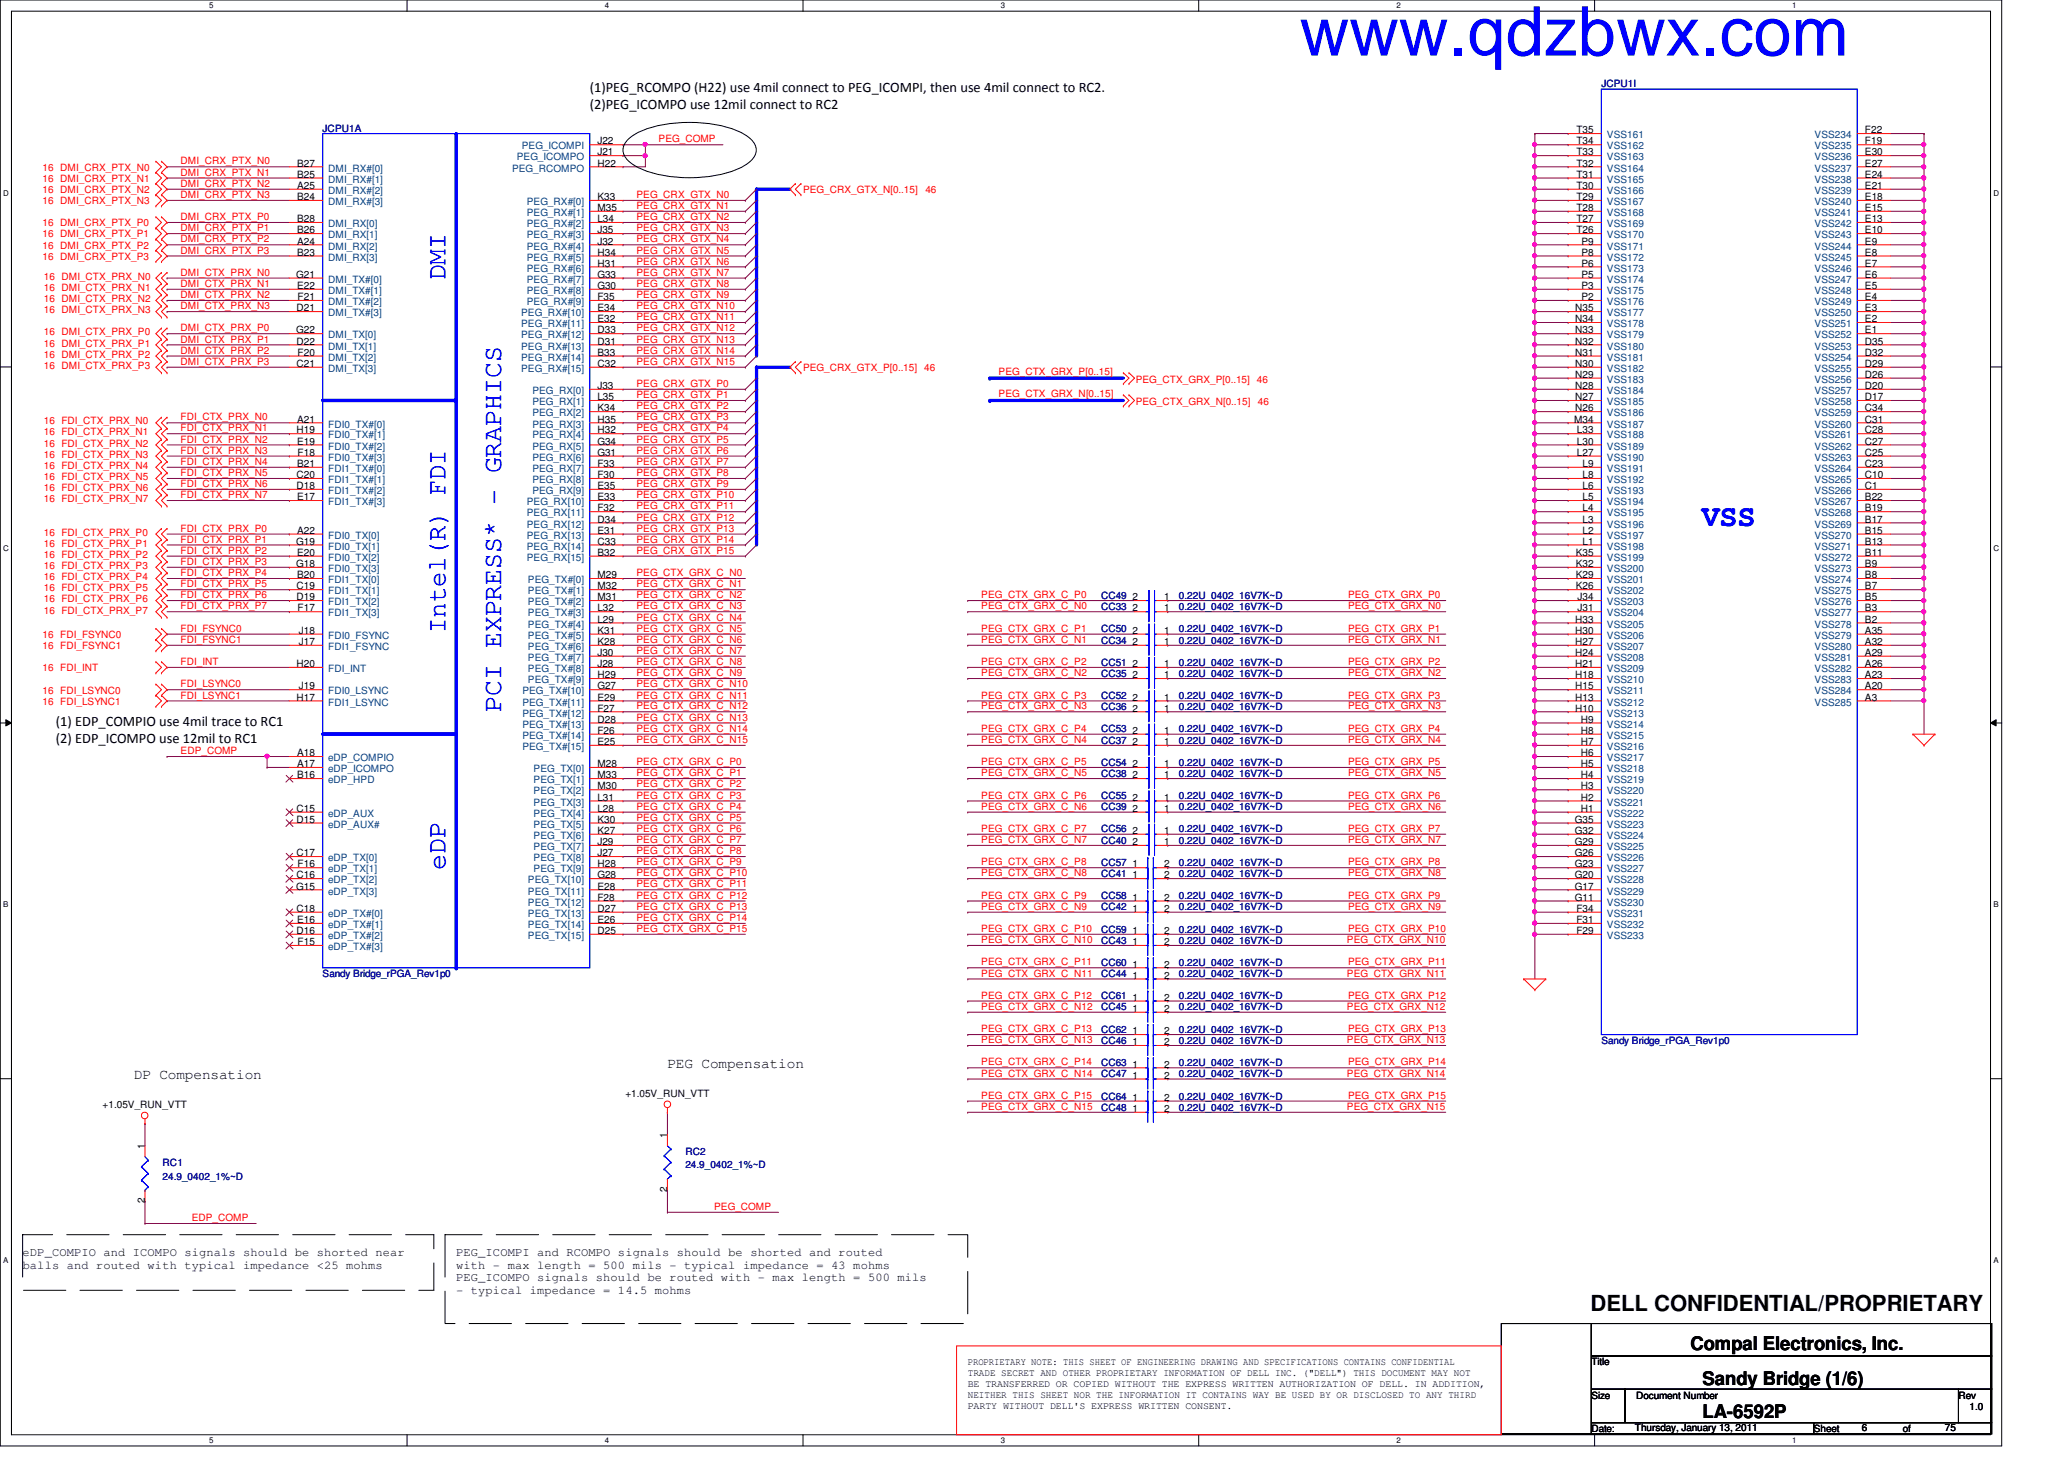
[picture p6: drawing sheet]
<svg xmlns="http://www.w3.org/2000/svg" width="297mm" height="210mm" viewBox="0 0 297 210" stroke-linecap="round" stroke-linejoin="round" font-family="sans-serif">
<defs><g id="words">
<text font-size="9.9" fill="#00f" x="187" y="8">www.qdzbwx.com</text>
<text font-size="4.3" fill="#00f" x="244.9" y="75.6">VSS</text>
<g font-size="3.8" fill="#00f">
<text x="64.1" y="40.3" transform="rotate(-90 64.1 40.3)">DMI</text>
<text x="64.1" y="91.1" transform="rotate(-90 64.1 91.1)">Intel(R) FDI</text>
<text x="72.1" y="102.4" transform="rotate(-90 72.1 102.4)">PCI EXPRESS* - GRAPHICS</text>
<text x="64.1" y="125.1" transform="rotate(-90 64.1 125.1)">eDP</text>
</g>
<text font-size="3.2" x="228.9" y="188.6">DELL CONFIDENTIAL/PROPRIETARY</text>
<g font-size="2.7">
<text x="243.3" y="194.3">Compal Electronics, Inc.</text>
<text x="245" y="199.2">Sandy Bridge (1/6)</text>
<text x="245" y="204">LA-6592P</text>
</g>
<g font-size="2.1">
<text x="84.9" y="13.2">(1)PEG_RCOMPO (H22) use 4mil connect to PEG_ICOMPI, then use 4mil connect to RC2.</text>
<text x="84.9" y="15.7">(2)PEG_ICOMPO use 12mil connect to RC2</text>
<text x="8" y="104.4">(1) EDP_COMPIO use 4mil trace to RC1</text>
<text x="8" y="106.9">(2) EDP_ICOMPO use 12mil to RC1</text>
<text x="19.3" y="155.2">DP Compensation</text>
<text x="96.1" y="153.6">PEG Compensation</text>
</g>
<g font-size="1.7">
<text x="3.3" y="180.6">eDP_COMPIO and ICOMPO signals should be shorted near</text>
<text x="3.3" y="182.5">balls and routed with typical impedance &lt;25 mohms</text>
<text x="65.7" y="180.6">PEG_ICOMPI and RCOMPO signals should be shorted and routed</text>
<text x="65.7" y="182.5">with - max length = 500 mils - typical impedance = 43 mohms</text>
<text x="65.7" y="184.4">PEG_ICOMPO signals should be routed with - max length = 500 mils</text>
<text x="65.7" y="186.2">- typical impedance = 14.5 mohms</text>
</g>
<g font-size="1.4" fill="#000080">
<text x="230.5" y="12.6">JCPU1I</text>
<text x="46.4" y="19">JCPU1A</text>
<text x="158.5" y="87.8">CC33</text>
<text x="158.5" y="86.2">CC49</text>
<text x="169.7" y="87.8">0.22U_0402_16V7K~D</text>
<text x="169.7" y="86.2">0.22U_0402_16V7K~D</text>
<text x="158.5" y="92.6">CC34</text>
<text x="158.5" y="95.8">CC51</text>
<text x="158.5" y="91">CC50</text>
<text x="169.7" y="92.6">0.22U_0402_16V7K~D</text>
<text x="169.7" y="95.8">0.22U_0402_16V7K~D</text>
<text x="169.7" y="91">0.22U_0402_16V7K~D</text>
<text x="158.5" y="100.6">CC52</text>
<text x="158.5" y="97.4">CC35</text>
<text x="169.7" y="100.6">0.22U_0402_16V7K~D</text>
<text x="169.7" y="97.4">0.22U_0402_16V7K~D</text>
<text x="158.5" y="107">CC37</text>
<text x="158.5" y="102.2">CC36</text>
<text x="158.5" y="105.4">CC53</text>
<text x="169.7" y="107">0.22U_0402_16V7K~D</text>
<text x="169.7" y="102.2">0.22U_0402_16V7K~D</text>
<text x="169.7" y="105.4">0.22U_0402_16V7K~D</text>
<text x="158.5" y="110.2">CC54</text>
<text x="158.5" y="111.8">CC38</text>
<text x="169.7" y="110.2">0.22U_0402_16V7K~D</text>
<text x="169.7" y="111.8">0.22U_0402_16V7K~D</text>
<text x="158.5" y="115">CC55</text>
<text x="158.5" y="116.6">CC39</text>
<text x="158.5" y="119.8">CC56</text>
<text x="169.7" y="115">0.22U_0402_16V7K~D</text>
<text x="169.7" y="116.6">0.22U_0402_16V7K~D</text>
<text x="169.7" y="119.8">0.22U_0402_16V7K~D</text>
<text x="158.5" y="121.4">CC40</text>
<text x="158.5" y="124.6">CC57</text>
<text x="169.7" y="121.4">0.22U_0402_16V7K~D</text>
<text x="169.7" y="124.6">0.22U_0402_16V7K~D</text>
<text x="158.5" y="126.2">CC41</text>
<text x="158.5" y="131">CC42</text>
<text x="158.5" y="129.4">CC58</text>
<text x="169.7" y="126.2">0.22U_0402_16V7K~D</text>
<text x="169.7" y="131">0.22U_0402_16V7K~D</text>
<text x="169.7" y="129.4">0.22U_0402_16V7K~D</text>
<text x="158.5" y="135.8">CC43</text>
<text x="158.5" y="134.2">CC59</text>
<text x="169.7" y="135.8">0.22U_0402_16V7K~D</text>
<text x="169.7" y="134.2">0.22U_0402_16V7K~D</text>
<text x="46.4" y="140.6">Sandy Bridge_rPGA_Rev1p0</text>
<text x="158.5" y="139">CC60</text>
<text x="158.5" y="143.8">CC61</text>
<text x="158.5" y="140.6">CC44</text>
<text x="169.7" y="139">0.22U_0402_16V7K~D</text>
<text x="169.7" y="143.8">0.22U_0402_16V7K~D</text>
<text x="169.7" y="140.6">0.22U_0402_16V7K~D</text>
<text x="158.5" y="145.4">CC45</text>
<text x="158.5" y="148.6">CC62</text>
<text x="169.7" y="145.4">0.22U_0402_16V7K~D</text>
<text x="169.7" y="148.6">0.22U_0402_16V7K~D</text>
<text x="158.5" y="150.2">CC46</text>
<text x="158.5" y="155">CC47</text>
<text x="158.5" y="153.4">CC63</text>
<text x="169.7" y="150.2">0.22U_0402_16V7K~D</text>
<text x="169.7" y="155">0.22U_0402_16V7K~D</text>
<text x="169.7" y="153.4">0.22U_0402_16V7K~D</text>
<text x="230.5" y="150.2">Sandy Bridge_rPGA_Rev1p0</text>
<text x="158.5" y="159.8">CC48</text>
<text x="158.5" y="158.2">CC64</text>
<text x="169.7" y="159.8">0.22U_0402_16V7K~D</text>
<text x="169.7" y="158.2">0.22U_0402_16V7K~D</text>
<text x="23.4" y="167.8">RC1</text>
<text x="98.6" y="166.2">RC2</text>
<text x="23.4" y="169.7">24.9_0402_1%~D</text>
<text x="98.6" y="168.1">24.9_0402_1%~D</text>
</g>
<g font-size="1.4" fill="#f00">
<text x="26" y="23.7">DMI_CRX_PTX_N0</text>
<text x="94.8" y="20.5">PEG_COMP</text>
<text x="6.1" y="29.4">16 DMI_CRX_PTX_N3</text>
<text x="6.1" y="26.2">16 DMI_CRX_PTX_N1</text>
<text x="6.1" y="27.8">16 DMI_CRX_PTX_N2</text>
<text x="6.1" y="24.6">16 DMI_CRX_PTX_N0</text>
<text x="26" y="26.9">DMI_CRX_PTX_N2</text>
<text x="26" y="28.5">DMI_CRX_PTX_N3</text>
<text x="26" y="25.3">DMI_CRX_PTX_N1</text>
<text x="91.6" y="28.5">PEG_CRX_GTX_N0</text>
<text x="115.6" y="27.8">PEG_CRX_GTX_N[0..15]</text>
<text x="133.2" y="27.8">46</text>
<text x="6.1" y="32.6">16 DMI_CRX_PTX_P0</text>
<text x="6.1" y="34.2">16 DMI_CRX_PTX_P1</text>
<text x="6.1" y="35.8">16 DMI_CRX_PTX_P2</text>
<text x="26" y="33.3">DMI_CRX_PTX_P1</text>
<text x="26" y="34.9">DMI_CRX_PTX_P2</text>
<text x="26" y="31.7">DMI_CRX_PTX_P0</text>
<text x="91.6" y="34.9">PEG_CRX_GTX_N4</text>
<text x="91.6" y="31.7">PEG_CRX_GTX_N2</text>
<text x="91.6" y="30.1">PEG_CRX_GTX_N1</text>
<text x="91.6" y="33.3">PEG_CRX_GTX_N3</text>
<text x="6.1" y="37.4">16 DMI_CRX_PTX_P3</text>
<text x="6.3" y="40.3">16 DMI_CTX_PRX_N0</text>
<text x="6.3" y="41.9">16 DMI_CTX_PRX_N1</text>
<text x="26" y="39.7">DMI_CTX_PRX_N0</text>
<text x="26" y="36.5">DMI_CRX_PTX_P3</text>
<text x="26" y="41.3">DMI_CTX_PRX_N1</text>
<text x="91.6" y="39.7">PEG_CRX_GTX_N7</text>
<text x="91.6" y="38.1">PEG_CRX_GTX_N6</text>
<text x="91.6" y="36.5">PEG_CRX_GTX_N5</text>
<text x="91.6" y="41.3">PEG_CRX_GTX_N8</text>
<text x="6.3" y="43.4">16 DMI_CTX_PRX_N2</text>
<text x="6.3" y="45">16 DMI_CTX_PRX_N3</text>
<text x="26" y="44.5">DMI_CTX_PRX_N3</text>
<text x="26" y="47.7">DMI_CTX_PRX_P0</text>
<text x="26" y="42.9">DMI_CTX_PRX_N2</text>
<text x="91.6" y="44.5">PEG_CRX_GTX_N10</text>
<text x="91.6" y="42.9">PEG_CRX_GTX_N9</text>
<text x="91.6" y="47.7">PEG_CRX_GTX_N12</text>
<text x="91.6" y="46.1">PEG_CRX_GTX_N11</text>
<text x="6.3" y="48.3">16 DMI_CTX_PRX_P0</text>
<text x="6.3" y="49.9">16 DMI_CTX_PRX_P1</text>
<text x="6.3" y="51.4">16 DMI_CTX_PRX_P2</text>
<text x="6.3" y="53">16 DMI_CTX_PRX_P3</text>
<text x="26" y="50.9">DMI_CTX_PRX_P2</text>
<text x="26" y="49.3">DMI_CTX_PRX_P1</text>
<text x="26" y="52.5">DMI_CTX_PRX_P3</text>
<text x="91.6" y="49.3">PEG_CRX_GTX_N13</text>
<text x="91.6" y="52.5">PEG_CRX_GTX_N15</text>
<text x="91.6" y="50.9">PEG_CRX_GTX_N14</text>
<text x="115.6" y="53.4">PEG_CRX_GTX_P[0..15] 46</text>
<text x="143.7" y="53.9">PEG_CTX_GRX_P[0..15]</text>
<text x="91.6" y="55.7">PEG_CRX_GTX_P0</text>
<text x="91.6" y="58.9">PEG_CRX_GTX_P2</text>
<text x="91.6" y="57.3">PEG_CRX_GTX_P1</text>
<text x="143.7" y="57.1">PEG_CTX_GRX_N[0..15]</text>
<text x="163.4" y="58.3">PEG_CTX_GRX_N[0..15]</text>
<text x="163.4" y="55.1">PEG_CTX_GRX_P[0..15] 46</text>
<text x="181" y="58.3">46</text>
<text x="6.3" y="62.7">16 FDI_CTX_PRX_N1</text>
<text x="6.3" y="61">16 FDI_CTX_PRX_N0</text>
<text x="6.3" y="65.9">16 FDI_CTX_PRX_N3</text>
<text x="6.3" y="64.3">16 FDI_CTX_PRX_N2</text>
<text x="26" y="62.1">FDI_CTX_PRX_N1</text>
<text x="26" y="63.7">FDI_CTX_PRX_N2</text>
<text x="26" y="65.3">FDI_CTX_PRX_N3</text>
<text x="26" y="60.5">FDI_CTX_PRX_N0</text>
<text x="91.6" y="63.7">PEG_CRX_GTX_P5</text>
<text x="91.6" y="65.3">PEG_CRX_GTX_P6</text>
<text x="91.6" y="62.1">PEG_CRX_GTX_P4</text>
<text x="91.6" y="60.5">PEG_CRX_GTX_P3</text>
<text x="6.3" y="67.4">16 FDI_CTX_PRX_N4</text>
<text x="6.3" y="70.7">16 FDI_CTX_PRX_N6</text>
<text x="6.3" y="69">16 FDI_CTX_PRX_N5</text>
<text x="26" y="66.9">FDI_CTX_PRX_N4</text>
<text x="26" y="70.1">FDI_CTX_PRX_N6</text>
<text x="26" y="68.5">FDI_CTX_PRX_N5</text>
<text x="26" y="71.7">FDI_CTX_PRX_N7</text>
<text x="91.6" y="68.5">PEG_CRX_GTX_P8</text>
<text x="91.6" y="66.9">PEG_CRX_GTX_P7</text>
<text x="91.6" y="70.1">PEG_CRX_GTX_P9</text>
<text x="91.6" y="71.7">PEG_CRX_GTX_P10</text>
<text x="6.3" y="72.3">16 FDI_CTX_PRX_N7</text>
<text x="6.3" y="77">16 FDI_CTX_PRX_P0</text>
<text x="26" y="76.5">FDI_CTX_PRX_P0</text>
<text x="91.6" y="76.5">PEG_CRX_GTX_P13</text>
<text x="91.6" y="73.3">PEG_CRX_GTX_P11</text>
<text x="91.6" y="74.9">PEG_CRX_GTX_P12</text>
<text x="6.3" y="80.3">16 FDI_CTX_PRX_P2</text>
<text x="6.3" y="78.7">16 FDI_CTX_PRX_P1</text>
<text x="6.3" y="83.4">16 FDI_CTX_PRX_P4</text>
<text x="6.3" y="81.9">16 FDI_CTX_PRX_P3</text>
<text x="26" y="78.1">FDI_CTX_PRX_P1</text>
<text x="26" y="79.7">FDI_CTX_PRX_P2</text>
<text x="26" y="81.3">FDI_CTX_PRX_P3</text>
<text x="26" y="82.9">FDI_CTX_PRX_P4</text>
<text x="91.6" y="79.7">PEG_CRX_GTX_P15</text>
<text x="91.6" y="78.1">PEG_CRX_GTX_P14</text>
<text x="91.6" y="82.9">PEG_CTX_GRX_C_N0</text>
<text x="6.3" y="85">16 FDI_CTX_PRX_P5</text>
<text x="6.3" y="88.3">16 FDI_CTX_PRX_P7</text>
<text x="6.3" y="86.7">16 FDI_CTX_PRX_P6</text>
<text x="26" y="84.5">FDI_CTX_PRX_P5</text>
<text x="26" y="86.1">FDI_CTX_PRX_P6</text>
<text x="26" y="87.7">FDI_CTX_PRX_P7</text>
<text x="91.6" y="87.7">PEG_CTX_GRX_C_N3</text>
<text x="91.6" y="84.5">PEG_CTX_GRX_C_N1</text>
<text x="91.6" y="89.3">PEG_CTX_GRX_C_N4</text>
<text x="91.6" y="86.1">PEG_CTX_GRX_C_N2</text>
<text x="141.2" y="86.1">PEG_CTX_GRX_C_P0</text>
<text x="141.2" y="87.7">PEG_CTX_GRX_C_N0</text>
<text x="194" y="86.1">PEG_CTX_GRX_P0</text>
<text x="194" y="87.7">PEG_CTX_GRX_N0</text>
<text x="6.1" y="91.8">16 FDI_FSYNC0</text>
<text x="6.1" y="93.4">16 FDI_FSYNC1</text>
<text x="26" y="90.9">FDI_FSYNC0</text>
<text x="26" y="92.5">FDI_FSYNC1</text>
<text x="26" y="95.7">FDI_INT</text>
<text x="91.6" y="94.1">PEG_CTX_GRX_C_N7</text>
<text x="91.6" y="95.7">PEG_CTX_GRX_C_N8</text>
<text x="91.6" y="90.9">PEG_CTX_GRX_C_N5</text>
<text x="91.6" y="92.5">PEG_CTX_GRX_C_N6</text>
<text x="141.2" y="90.9">PEG_CTX_GRX_C_P1</text>
<text x="141.2" y="95.7">PEG_CTX_GRX_C_P2</text>
<text x="141.2" y="92.5">PEG_CTX_GRX_C_N1</text>
<text x="194" y="90.9">PEG_CTX_GRX_P1</text>
<text x="194" y="92.5">PEG_CTX_GRX_N1</text>
<text x="194" y="95.7">PEG_CTX_GRX_P2</text>
<text x="6.1" y="99.8">16 FDI_LSYNC0</text>
<text x="6.1" y="101.4">16 FDI_LSYNC1</text>
<text x="6.1" y="96.6">16 FDI_INT</text>
<text x="26" y="98.9">FDI_LSYNC0</text>
<text x="26" y="100.5">FDI_LSYNC1</text>
<text x="91.6" y="97.3">PEG_CTX_GRX_C_N9</text>
<text x="91.6" y="98.9">PEG_CTX_GRX_C_N10</text>
<text x="91.6" y="100.5">PEG_CTX_GRX_C_N11</text>
<text x="141.2" y="100.5">PEG_CTX_GRX_C_P3</text>
<text x="141.2" y="97.3">PEG_CTX_GRX_C_N2</text>
<text x="194" y="97.3">PEG_CTX_GRX_N2</text>
<text x="194" y="100.5">PEG_CTX_GRX_P3</text>
<text x="91.6" y="105.3">PEG_CTX_GRX_C_N14</text>
<text x="91.6" y="102.1">PEG_CTX_GRX_C_N12</text>
<text x="91.6" y="106.9">PEG_CTX_GRX_C_N15</text>
<text x="91.6" y="103.7">PEG_CTX_GRX_C_N13</text>
<text x="141.2" y="102.1">PEG_CTX_GRX_C_N3</text>
<text x="141.2" y="105.3">PEG_CTX_GRX_C_P4</text>
<text x="141.2" y="106.9">PEG_CTX_GRX_C_N4</text>
<text x="194" y="105.3">PEG_CTX_GRX_P4</text>
<text x="194" y="102.1">PEG_CTX_GRX_N3</text>
<text x="194" y="106.9">PEG_CTX_GRX_N4</text>
<text x="26" y="108.5">EDP_COMP</text>
<text x="91.6" y="111.7">PEG_CTX_GRX_C_P1</text>
<text x="91.6" y="113.3">PEG_CTX_GRX_C_P2</text>
<text x="91.6" y="110.1">PEG_CTX_GRX_C_P0</text>
<text x="141.2" y="110.1">PEG_CTX_GRX_C_P5</text>
<text x="141.2" y="111.7">PEG_CTX_GRX_C_N5</text>
<text x="194" y="110.1">PEG_CTX_GRX_P5</text>
<text x="194" y="111.7">PEG_CTX_GRX_N5</text>
<text x="91.6" y="114.9">PEG_CTX_GRX_C_P3</text>
<text x="91.6" y="118.1">PEG_CTX_GRX_C_P5</text>
<text x="91.6" y="116.5">PEG_CTX_GRX_C_P4</text>
<text x="91.6" y="119.7">PEG_CTX_GRX_C_P6</text>
<text x="141.2" y="114.9">PEG_CTX_GRX_C_P6</text>
<text x="141.2" y="116.5">PEG_CTX_GRX_C_N6</text>
<text x="141.2" y="119.7">PEG_CTX_GRX_C_P7</text>
<text x="194" y="114.9">PEG_CTX_GRX_P6</text>
<text x="194" y="119.7">PEG_CTX_GRX_P7</text>
<text x="194" y="116.5">PEG_CTX_GRX_N6</text>
<text x="91.6" y="122.9">PEG_CTX_GRX_C_P8</text>
<text x="91.6" y="121.3">PEG_CTX_GRX_C_P7</text>
<text x="91.6" y="124.5">PEG_CTX_GRX_C_P9</text>
<text x="141.2" y="124.5">PEG_CTX_GRX_C_P8</text>
<text x="141.2" y="121.3">PEG_CTX_GRX_C_N7</text>
<text x="194" y="121.3">PEG_CTX_GRX_N7</text>
<text x="194" y="124.5">PEG_CTX_GRX_P8</text>
<text x="91.6" y="127.7">PEG_CTX_GRX_C_P11</text>
<text x="91.6" y="126.1">PEG_CTX_GRX_C_P10</text>
<text x="91.6" y="129.3">PEG_CTX_GRX_C_P12</text>
<text x="91.6" y="130.9">PEG_CTX_GRX_C_P13</text>
<text x="141.2" y="129.3">PEG_CTX_GRX_C_P9</text>
<text x="141.2" y="126.1">PEG_CTX_GRX_C_N8</text>
<text x="141.2" y="130.9">PEG_CTX_GRX_C_N9</text>
<text x="194" y="129.3">PEG_CTX_GRX_P9</text>
<text x="194" y="126.1">PEG_CTX_GRX_N8</text>
<text x="194" y="130.9">PEG_CTX_GRX_N9</text>
<text x="91.6" y="132.5">PEG_CTX_GRX_C_P14</text>
<text x="91.6" y="134.1">PEG_CTX_GRX_C_P15</text>
<text x="141.2" y="134.1">PEG_CTX_GRX_C_P10</text>
<text x="141.2" y="135.7">PEG_CTX_GRX_C_N10</text>
<text x="193.8" y="135.7">PEG_CTX_GRX_N10</text>
<text x="194" y="134.1">PEG_CTX_GRX_P10</text>
<text x="141.2" y="138.9">PEG_CTX_GRX_C_P11</text>
<text x="141.2" y="140.5">PEG_CTX_GRX_C_N11</text>
<text x="141.2" y="143.7">PEG_CTX_GRX_C_P12</text>
<text x="193.8" y="140.5">PEG_CTX_GRX_N11</text>
<text x="194" y="138.9">PEG_CTX_GRX_P11</text>
<text x="194" y="143.7">PEG_CTX_GRX_P12</text>
<text x="141.2" y="145.3">PEG_CTX_GRX_C_N12</text>
<text x="141.2" y="148.5">PEG_CTX_GRX_C_P13</text>
<text x="193.8" y="145.3">PEG_CTX_GRX_N12</text>
<text x="194" y="148.5">PEG_CTX_GRX_P13</text>
<text x="141.2" y="150.1">PEG_CTX_GRX_C_N13</text>
<text x="141.2" y="153.3">PEG_CTX_GRX_C_P14</text>
<text x="141.2" y="154.9">PEG_CTX_GRX_C_N14</text>
<text x="193.8" y="150.1">PEG_CTX_GRX_N13</text>
<text x="193.8" y="154.9">PEG_CTX_GRX_N14</text>
<text x="194" y="153.3">PEG_CTX_GRX_P14</text>
<text x="141.2" y="158.1">PEG_CTX_GRX_C_P15</text>
<text x="141.2" y="159.7">PEG_CTX_GRX_C_N15</text>
<text x="193.8" y="159.7">PEG_CTX_GRX_N15</text>
<text x="194" y="158.1">PEG_CTX_GRX_P15</text>
<text x="27.6" y="175.7">EDP_COMP</text>
<text x="102.8" y="174.1">PEG_COMP</text>
</g>
<g font-size="1.4">
<text x="42.8" y="24">B27</text>
<text x="86" y="20.8">J22</text>
<text x="86" y="22.4">J21</text>
<text x="86" y="24">H22</text>
<text x="226.9" y="19.2">T35</text>
<text x="226.9" y="20.8">T34</text>
<text x="226.9" y="22.4">T33</text>
<text x="226.9" y="24">T32</text>
<text x="268.4" y="19.2">F22</text>
<text x="268.4" y="20.8">F19</text>
<text x="268.4" y="22.4">E30</text>
<text x="268.4" y="24">E27</text>
<text x="42.8" y="25.6">B25</text>
<text x="42.8" y="27.2">A25</text>
<text x="42.8" y="28.8">B24</text>
<text x="86" y="28.8">K33</text>
<text x="226.9" y="25.6">T31</text>
<text x="226.9" y="27.2">T30</text>
<text x="226.9" y="28.8">T29</text>
<text x="268.4" y="25.6">E24</text>
<text x="268.4" y="27.2">E21</text>
<text x="268.4" y="28.8">E18</text>
<text x="42.8" y="32">B28</text>
<text x="42.8" y="33.6">B26</text>
<text x="42.8" y="35.2">A24</text>
<text x="86" y="30.4">M35</text>
<text x="86" y="32">L34</text>
<text x="86" y="33.6">J35</text>
<text x="86" y="35.2">J32</text>
<text x="226.9" y="30.4">T28</text>
<text x="226.9" y="32">T27</text>
<text x="226.9" y="33.6">T26</text>
<text x="227.6" y="35.2">P9</text>
<text x="268.4" y="30.4">E15</text>
<text x="268.4" y="32">E13</text>
<text x="268.4" y="33.6">E10</text>
<text x="268.4" y="35.2">E9</text>
<text x="42.6" y="40">G21</text>
<text x="42.8" y="36.8">B23</text>
<text x="42.8" y="41.6">E22</text>
<text x="86" y="36.8">H34</text>
<text x="86" y="38.4">H31</text>
<text x="86" y="40">G33</text>
<text x="86" y="41.6">G30</text>
<text x="227.6" y="36.8">P8</text>
<text x="227.6" y="38.4">P6</text>
<text x="227.6" y="40">P5</text>
<text x="227.6" y="41.6">P3</text>
<text x="268.4" y="36.8">E8</text>
<text x="268.4" y="38.4">E7</text>
<text x="268.4" y="40">E6</text>
<text x="268.4" y="41.6">E5</text>
<text x="42.6" y="48">G22</text>
<text x="42.7" y="44.8">D21</text>
<text x="42.8" y="43.2">F21</text>
<text x="86" y="43.2">F35</text>
<text x="86" y="44.8">E34</text>
<text x="86" y="46.4">E32</text>
<text x="86" y="48">D33</text>
<text x="226.7" y="44.8">N35</text>
<text x="226.7" y="46.4">N34</text>
<text x="226.7" y="48">N33</text>
<text x="227.6" y="43.2">P2</text>
<text x="268.4" y="43.2">E4</text>
<text x="268.4" y="44.8">E3</text>
<text x="268.4" y="46.4">E2</text>
<text x="268.4" y="48">E1</text>
<text x="42.7" y="49.6">D22</text>
<text x="42.7" y="52.8">C21</text>
<text x="42.8" y="51.2">F20</text>
<text x="86" y="49.6">D31</text>
<text x="86" y="51.2">B33</text>
<text x="86" y="52.8">C32</text>
<text x="226.7" y="49.6">N32</text>
<text x="226.7" y="51.2">N31</text>
<text x="226.7" y="52.8">N30</text>
<text x="268.4" y="49.6">D35</text>
<text x="268.4" y="51.2">D32</text>
<text x="268.4" y="52.8">D29</text>
<text x="86" y="56">J33</text>
<text x="86" y="57.6">L35</text>
<text x="86" y="59.2">K34</text>
<text x="226.7" y="54.4">N29</text>
<text x="226.7" y="56">N28</text>
<text x="226.7" y="57.6">N27</text>
<text x="226.7" y="59.2">N26</text>
<text x="268.4" y="54.4">D26</text>
<text x="268.4" y="56">D20</text>
<text x="268.4" y="57.6">D17</text>
<text x="268.4" y="59.2">C34</text>
<text x="42.7" y="62.4">H19</text>
<text x="42.8" y="60.8">A21</text>
<text x="42.8" y="64">E19</text>
<text x="42.8" y="65.6">F18</text>
<text x="86" y="60.8">H35</text>
<text x="86" y="62.4">H32</text>
<text x="86" y="64">G34</text>
<text x="86" y="65.6">G31</text>
<text x="226.5" y="60.8">M34</text>
<text x="226.9" y="62.4">L33</text>
<text x="226.9" y="64">L30</text>
<text x="226.9" y="65.6">L27</text>
<text x="268.4" y="60.8">C31</text>
<text x="268.4" y="62.4">C28</text>
<text x="268.4" y="64">C27</text>
<text x="268.4" y="65.6">C25</text>
<text x="42.7" y="68.8">C20</text>
<text x="42.7" y="70.4">D18</text>
<text x="42.8" y="67.2">B21</text>
<text x="42.8" y="72">E17</text>
<text x="86" y="67.2">F33</text>
<text x="86" y="68.8">F30</text>
<text x="86" y="70.4">E35</text>
<text x="86" y="72">E33</text>
<text x="227.7" y="67.2">L9</text>
<text x="227.7" y="68.8">L8</text>
<text x="227.7" y="70.4">L6</text>
<text x="227.7" y="72">L5</text>
<text x="268.4" y="67.2">C23</text>
<text x="268.4" y="68.8">C10</text>
<text x="268.4" y="70.4">C1</text>
<text x="268.4" y="72">B22</text>
<text x="42.8" y="76.8">A22</text>
<text x="86" y="73.6">F32</text>
<text x="86" y="75.2">D34</text>
<text x="86" y="76.8">E31</text>
<text x="227.7" y="73.6">L4</text>
<text x="227.7" y="75.2">L3</text>
<text x="227.7" y="76.8">L2</text>
<text x="268.4" y="73.6">B19</text>
<text x="268.4" y="75.2">B17</text>
<text x="268.4" y="76.8">B15</text>
<text x="42.6" y="78.4">G19</text>
<text x="42.6" y="81.6">G18</text>
<text x="42.8" y="80">E20</text>
<text x="42.8" y="83.2">B20</text>
<text x="86" y="78.4">C33</text>
<text x="86" y="80">B32</text>
<text x="86" y="83.2">M29</text>
<text x="226.8" y="80">K35</text>
<text x="226.8" y="81.6">K32</text>
<text x="226.8" y="83.2">K29</text>
<text x="227.7" y="78.4">L1</text>
<text x="268.4" y="78.4">B13</text>
<text x="268.4" y="80">B11</text>
<text x="268.4" y="81.6">B9</text>
<text x="268.4" y="83.2">B8</text>
<text x="42.7" y="84.8">C19</text>
<text x="42.7" y="86.4">D19</text>
<text x="42.8" y="88">F17</text>
<text x="86" y="84.8">M32</text>
<text x="86" y="86.4">M31</text>
<text x="86" y="88">L32</text>
<text x="86" y="89.6">L29</text>
<text x="163" y="88">2</text>
<text x="163" y="86.4">2</text>
<text x="167.6" y="88">1</text>
<text x="167.6" y="86.4">1</text>
<text x="226.7" y="89.6">H33</text>
<text x="226.8" y="84.8">K26</text>
<text x="227" y="86.4">J34</text>
<text x="227" y="88">J31</text>
<text x="268.4" y="84.8">B7</text>
<text x="268.4" y="86.4">B5</text>
<text x="268.4" y="88">B3</text>
<text x="268.4" y="89.6">B2</text>
<text x="42.7" y="96">H20</text>
<text x="43" y="91.2">J18</text>
<text x="43" y="92.8">J17</text>
<text x="86" y="91.2">K31</text>
<text x="86" y="92.8">K28</text>
<text x="86" y="94.4">J30</text>
<text x="86" y="96">J28</text>
<text x="163" y="92.8">2</text>
<text x="163" y="96">2</text>
<text x="163" y="91.2">2</text>
<text x="167.6" y="92.8">1</text>
<text x="167.6" y="96">1</text>
<text x="167.6" y="91.2">1</text>
<text x="226.7" y="91.2">H30</text>
<text x="226.7" y="92.8">H27</text>
<text x="226.7" y="94.4">H24</text>
<text x="226.7" y="96">H21</text>
<text x="268.4" y="91.2">A35</text>
<text x="268.4" y="92.8">A32</text>
<text x="268.4" y="94.4">A29</text>
<text x="268.4" y="96">A26</text>
<text x="42.7" y="100.8">H17</text>
<text x="43" y="99.2">J19</text>
<text x="86" y="97.6">H29</text>
<text x="86" y="99.2">G27</text>
<text x="86" y="100.8">E29</text>
<text x="163" y="100.8">2</text>
<text x="163" y="97.6">2</text>
<text x="167.6" y="100.8">1</text>
<text x="167.6" y="97.6">1</text>
<text x="226.7" y="97.6">H18</text>
<text x="226.7" y="99.2">H15</text>
<text x="226.7" y="100.8">H13</text>
<text x="268.4" y="97.6">A23</text>
<text x="268.4" y="99.2">A20</text>
<text x="268.4" y="100.8">A3</text>
<text x="86" y="102.4">F27</text>
<text x="86" y="104">D28</text>
<text x="86" y="105.6">F26</text>
<text x="86" y="107.2">E25</text>
<text x="163" y="107.2">2</text>
<text x="163" y="102.4">2</text>
<text x="163" y="105.6">2</text>
<text x="167.6" y="107.2">1</text>
<text x="167.6" y="102.4">1</text>
<text x="167.6" y="105.6">1</text>
<text x="226.7" y="102.4">H10</text>
<text x="227.5" y="104">H9</text>
<text x="227.5" y="105.6">H8</text>
<text x="227.5" y="107.2">H7</text>
<text x="42.8" y="108.8">A18</text>
<text x="42.8" y="112">B16</text>
<text x="42.8" y="110.4">A17</text>
<text x="86" y="110.4">M28</text>
<text x="86" y="112">M33</text>
<text x="86" y="113.6">M30</text>
<text x="163" y="110.4">2</text>
<text x="163" y="112">2</text>
<text x="167.6" y="110.4">1</text>
<text x="167.6" y="112">1</text>
<text x="227.5" y="108.8">H6</text>
<text x="227.5" y="110.4">H5</text>
<text x="227.5" y="112">H4</text>
<text x="227.5" y="113.6">H3</text>
<text x="42.7" y="116.8">C15</text>
<text x="42.7" y="118.4">D15</text>
<text x="86" y="115.2">L31</text>
<text x="86" y="116.8">L28</text>
<text x="86" y="118.4">K30</text>
<text x="86" y="120">K27</text>
<text x="163" y="115.2">2</text>
<text x="163" y="116.8">2</text>
<text x="163" y="120">2</text>
<text x="167.6" y="115.2">1</text>
<text x="167.6" y="116.8">1</text>
<text x="167.6" y="120">1</text>
<text x="226.6" y="118.4">G35</text>
<text x="226.6" y="120">G32</text>
<text x="227.5" y="115.2">H2</text>
<text x="227.5" y="116.8">H1</text>
<text x="42.7" y="123.2">C17</text>
<text x="42.8" y="124.8">F16</text>
<text x="86" y="121.6">J29</text>
<text x="86" y="123.2">J27</text>
<text x="86" y="124.8">H28</text>
<text x="163" y="121.6">2</text>
<text x="163" y="124.8">1</text>
<text x="167.6" y="121.6">1</text>
<text x="167.6" y="124.8">2</text>
<text x="226.6" y="121.6">G29</text>
<text x="226.6" y="123.2">G26</text>
<text x="226.6" y="124.8">G23</text>
<text x="42.6" y="128">G15</text>
<text x="42.7" y="126.4">C16</text>
<text x="42.7" y="131.2">C18</text>
<text x="86" y="126.4">G28</text>
<text x="86" y="128">E28</text>
<text x="86" y="129.6">F28</text>
<text x="86" y="131.2">D27</text>
<text x="163" y="126.4">1</text>
<text x="163" y="131.2">1</text>
<text x="163" y="129.6">1</text>
<text x="167.6" y="126.4">2</text>
<text x="167.6" y="131.2">2</text>
<text x="167.6" y="129.6">2</text>
<text x="226.6" y="126.4">G20</text>
<text x="226.6" y="128">G17</text>
<text x="226.6" y="129.6">G11</text>
<text x="226.9" y="131.2">F34</text>
<text x="42.7" y="134.4">D16</text>
<text x="42.8" y="132.8">E16</text>
<text x="42.8" y="136">F15</text>
<text x="86" y="132.8">E26</text>
<text x="86" y="134.4">D25</text>
<text x="163" y="136">1</text>
<text x="163" y="134.4">1</text>
<text x="167.6" y="136">2</text>
<text x="167.6" y="134.4">2</text>
<text x="226.9" y="132.8">F31</text>
<text x="226.9" y="134.4">F29</text>
<text x="163" y="139.2">1</text>
<text x="163" y="144">1</text>
<text x="163" y="140.8">1</text>
<text x="167.6" y="139.2">2</text>
<text x="167.6" y="144">2</text>
<text x="167.6" y="140.8">2</text>
<text x="163" y="145.6">1</text>
<text x="163" y="148.8">1</text>
<text x="167.6" y="145.6">2</text>
<text x="167.6" y="148.8">2</text>
<text x="163" y="150.4">1</text>
<text x="163" y="155.2">1</text>
<text x="163" y="153.6">1</text>
<text x="167.6" y="150.4">2</text>
<text x="167.6" y="155.2">2</text>
<text x="167.6" y="153.6">2</text>
<text x="14.8" y="159.5">+1.05V_RUN_VTT</text>
<text x="90" y="157.9">+1.05V_RUN_VTT</text>
<text x="163" y="160">1</text>
<text x="163" y="158.4">1</text>
<text x="167.6" y="160">2</text>
<text x="167.6" y="158.4">2</text>
<text x="20.8" y="165.3" transform="rotate(-90 20.8 165.3)">1</text>
<text x="96" y="163.7" transform="rotate(-90 96 163.7)">1</text>
<text x="20.8" y="173.1" transform="rotate(-90 20.8 173.1)">2</text>
<text x="96" y="171.5" transform="rotate(-90 96 171.5)">2</text>
<text x="139.3" y="196.4">PROPRIETARY NOTE: THIS SHEET OF ENGINEERING DRAWING AND SPECIFICATIONS CONTAINS CONFIDENTIAL</text>
<text x="139.3" y="198">TRADE SECRET AND OTHER PROPRIETARY INFORMATION OF DELL INC. (&quot;DELL&quot;) THIS DOCUMENT MAY NOT</text>
<text x="229" y="196.4">Title</text>
<text x="139.3" y="199.6">BE TRANSFERRED OR COPIED WITHOUT THE EXPRESS WRITTEN AUTHORIZATION OF DELL. IN ADDITION,</text>
<text x="139.3" y="201.1">NEITHER THIS SHEET NOR THE INFORMATION IT CONTAINS WAY BE USED BY OR DISCLOSED TO ANY THIRD</text>
<text x="139.3" y="202.7">PARTY WITHOUT DELL'S EXPRESS WRITTEN CONSENT.</text>
<text x="229" y="201.2">Size</text>
<text x="235.5" y="201.2">Document Number</text>
<text x="281.9" y="201.2">Rev</text>
<text x="283.5" y="202.8">1.0</text>
<text x="229" y="206">Date:</text>
<text x="235.3" y="205.9">Thursday, January 13, 2011</text>
<text x="261" y="206">Sheet</text>
<text x="267.9" y="205.9">6</text>
<text x="273.9" y="206">of</text>
<text x="279.9" y="205.9">75</text>
</g>
<g font-size="1.4" fill="#004080">
<text x="74.4" y="23.1">PEG_ICOMPO</text>
<text x="75.1" y="21.5">PEG_ICOMPI</text>
<text x="231.3" y="19.9">VSS161</text>
<text x="231.3" y="21.5">VSS162</text>
<text x="231.3" y="23.1">VSS163</text>
<text x="261.2" y="19.9">VSS234</text>
<text x="261.2" y="21.5">VSS235</text>
<text x="261.2" y="23.1">VSS236</text>
<text x="47.2" y="24.7">DMI_RX#[0]</text>
<text x="47.2" y="26.3">DMI_RX#[1]</text>
<text x="47.2" y="27.9">DMI_RX#[2]</text>
<text x="47.2" y="29.5">DMI_RX#[3]</text>
<text x="73.7" y="24.7">PEG_RCOMPO</text>
<text x="75.8" y="29.5">PEG_RX#[0]</text>
<text x="231.3" y="24.7">VSS164</text>
<text x="231.3" y="26.3">VSS165</text>
<text x="231.3" y="27.9">VSS166</text>
<text x="231.3" y="29.5">VSS167</text>
<text x="261.2" y="24.7">VSS237</text>
<text x="261.2" y="26.3">VSS238</text>
<text x="261.2" y="27.9">VSS239</text>
<text x="261.2" y="29.5">VSS240</text>
<text x="47.2" y="32.7">DMI_RX[0]</text>
<text x="47.2" y="34.3">DMI_RX[1]</text>
<text x="47.2" y="35.9">DMI_RX[2]</text>
<text x="75.8" y="31.1">PEG_RX#[1]</text>
<text x="75.8" y="32.7">PEG_RX#[2]</text>
<text x="75.8" y="34.3">PEG_RX#[3]</text>
<text x="75.8" y="35.9">PEG_RX#[4]</text>
<text x="231.3" y="31.1">VSS168</text>
<text x="231.3" y="32.7">VSS169</text>
<text x="231.3" y="34.3">VSS170</text>
<text x="231.3" y="35.9">VSS171</text>
<text x="261.2" y="31.1">VSS241</text>
<text x="261.2" y="32.7">VSS242</text>
<text x="261.2" y="34.3">VSS243</text>
<text x="261.2" y="35.9">VSS244</text>
<text x="47.2" y="37.5">DMI_RX[3]</text>
<text x="47.2" y="40.7">DMI_TX#[0]</text>
<text x="75.8" y="37.5">PEG_RX#[5]</text>
<text x="75.8" y="39.1">PEG_RX#[6]</text>
<text x="75.8" y="40.7">PEG_RX#[7]</text>
<text x="231.3" y="37.5">VSS172</text>
<text x="231.3" y="39.1">VSS173</text>
<text x="231.3" y="40.7">VSS174</text>
<text x="261.2" y="37.5">VSS245</text>
<text x="261.2" y="39.1">VSS246</text>
<text x="261.2" y="40.7">VSS247</text>
<text x="47.2" y="42.3">DMI_TX#[1]</text>
<text x="47.2" y="43.9">DMI_TX#[2]</text>
<text x="47.2" y="45.5">DMI_TX#[3]</text>
<text x="75" y="45.5">PEG_RX#[10]</text>
<text x="75" y="47.1">PEG_RX#[11]</text>
<text x="75.8" y="42.3">PEG_RX#[8]</text>
<text x="75.8" y="43.9">PEG_RX#[9]</text>
<text x="231.3" y="42.3">VSS175</text>
<text x="231.3" y="43.9">VSS176</text>
<text x="231.3" y="45.5">VSS177</text>
<text x="231.3" y="47.1">VSS178</text>
<text x="261.2" y="42.3">VSS248</text>
<text x="261.2" y="43.9">VSS249</text>
<text x="261.2" y="45.5">VSS250</text>
<text x="261.2" y="47.1">VSS251</text>
<text x="47.2" y="48.7">DMI_TX[0]</text>
<text x="47.2" y="50.3">DMI_TX[1]</text>
<text x="47.2" y="53.5">DMI_TX[3]</text>
<text x="47.2" y="51.9">DMI_TX[2]</text>
<text x="75" y="48.7">PEG_RX#[12]</text>
<text x="75" y="50.3">PEG_RX#[13]</text>
<text x="75" y="51.9">PEG_RX#[14]</text>
<text x="75" y="53.5">PEG_RX#[15]</text>
<text x="231.3" y="48.7">VSS179</text>
<text x="231.3" y="50.3">VSS180</text>
<text x="231.3" y="51.9">VSS181</text>
<text x="231.3" y="53.5">VSS182</text>
<text x="261.2" y="48.7">VSS252</text>
<text x="261.2" y="50.3">VSS253</text>
<text x="261.2" y="51.9">VSS254</text>
<text x="261.2" y="53.5">VSS255</text>
<text x="76.6" y="56.7">PEG_RX[0]</text>
<text x="76.6" y="58.3">PEG_RX[1]</text>
<text x="76.6" y="59.9">PEG_RX[2]</text>
<text x="231.3" y="55.1">VSS183</text>
<text x="231.3" y="56.7">VSS184</text>
<text x="231.3" y="58.3">VSS185</text>
<text x="231.3" y="59.9">VSS186</text>
<text x="261.2" y="55.1">VSS256</text>
<text x="261.2" y="56.7">VSS257</text>
<text x="261.2" y="58.3">VSS258</text>
<text x="261.2" y="59.9">VSS259</text>
<text x="47.2" y="61.5">FDI0_TX#[0]</text>
<text x="47.2" y="63.1">FDI0_TX#[1]</text>
<text x="47.2" y="64.7">FDI0_TX#[2]</text>
<text x="76.6" y="61.5">PEG_RX[3]</text>
<text x="76.6" y="63.1">PEG_RX[4]</text>
<text x="76.6" y="64.7">PEG_RX[5]</text>
<text x="231.3" y="61.5">VSS187</text>
<text x="231.3" y="63.1">VSS188</text>
<text x="231.3" y="64.7">VSS189</text>
<text x="261.2" y="61.5">VSS260</text>
<text x="261.2" y="63.1">VSS261</text>
<text x="261.2" y="64.7">VSS262</text>
<text x="47.2" y="66.3">FDI0_TX#[3]</text>
<text x="47.2" y="67.9">FDI1_TX#[0]</text>
<text x="47.2" y="69.5">FDI1_TX#[1]</text>
<text x="47.2" y="71.1">FDI1_TX#[2]</text>
<text x="76.6" y="66.3">PEG_RX[6]</text>
<text x="76.6" y="67.9">PEG_RX[7]</text>
<text x="76.6" y="69.5">PEG_RX[8]</text>
<text x="76.6" y="71.1">PEG_RX[9]</text>
<text x="231.3" y="66.3">VSS190</text>
<text x="231.3" y="67.9">VSS191</text>
<text x="231.3" y="69.5">VSS192</text>
<text x="231.3" y="71.1">VSS193</text>
<text x="261.2" y="66.3">VSS263</text>
<text x="261.2" y="67.9">VSS264</text>
<text x="261.2" y="69.5">VSS265</text>
<text x="261.2" y="71.1">VSS266</text>
<text x="47.2" y="72.7">FDI1_TX#[3]</text>
<text x="47.2" y="77.5">FDI0_TX[0]</text>
<text x="75.8" y="72.7">PEG_RX[10]</text>
<text x="75.8" y="74.3">PEG_RX[11]</text>
<text x="75.8" y="75.9">PEG_RX[12]</text>
<text x="75.8" y="77.5">PEG_RX[13]</text>
<text x="231.3" y="72.7">VSS194</text>
<text x="231.3" y="74.3">VSS195</text>
<text x="231.3" y="75.9">VSS196</text>
<text x="231.3" y="77.5">VSS197</text>
<text x="261.2" y="72.7">VSS267</text>
<text x="261.2" y="74.3">VSS268</text>
<text x="261.2" y="75.9">VSS269</text>
<text x="261.2" y="77.5">VSS270</text>
<text x="47.2" y="79.1">FDI0_TX[1]</text>
<text x="47.2" y="80.7">FDI0_TX[2]</text>
<text x="47.2" y="82.3">FDI0_TX[3]</text>
<text x="47.2" y="83.9">FDI1_TX[0]</text>
<text x="75.8" y="79.1">PEG_RX[14]</text>
<text x="75.8" y="80.7">PEG_RX[15]</text>
<text x="76" y="83.9">PEG_TX#[0]</text>
<text x="231.3" y="79.1">VSS198</text>
<text x="231.3" y="80.7">VSS199</text>
<text x="231.3" y="82.3">VSS200</text>
<text x="231.3" y="83.9">VSS201</text>
<text x="261.2" y="79.1">VSS271</text>
<text x="261.2" y="80.7">VSS272</text>
<text x="261.2" y="82.3">VSS273</text>
<text x="261.2" y="83.9">VSS274</text>
<text x="47.2" y="85.5">FDI1_TX[1]</text>
<text x="47.2" y="87.1">FDI1_TX[2]</text>
<text x="47.2" y="88.7">FDI1_TX[3]</text>
<text x="76" y="85.5">PEG_TX#[1]</text>
<text x="76" y="87.1">PEG_TX#[2]</text>
<text x="76" y="88.7">PEG_TX#[3]</text>
<text x="231.3" y="85.5">VSS202</text>
<text x="231.3" y="87.1">VSS203</text>
<text x="231.3" y="88.7">VSS204</text>
<text x="261.2" y="85.5">VSS275</text>
<text x="261.2" y="87.1">VSS276</text>
<text x="261.2" y="88.7">VSS277</text>
<text x="47.2" y="91.9">FDI0_FSYNC</text>
<text x="47.2" y="93.5">FDI1_FSYNC</text>
<text x="76" y="90.3">PEG_TX#[4]</text>
<text x="76" y="91.9">PEG_TX#[5]</text>
<text x="76" y="93.5">PEG_TX#[6]</text>
<text x="76" y="95.1">PEG_TX#[7]</text>
<text x="231.3" y="90.3">VSS205</text>
<text x="231.3" y="91.9">VSS206</text>
<text x="231.3" y="93.5">VSS207</text>
<text x="231.3" y="95.1">VSS208</text>
<text x="261.2" y="90.3">VSS278</text>
<text x="261.2" y="91.9">VSS279</text>
<text x="261.2" y="93.5">VSS280</text>
<text x="261.2" y="95.1">VSS281</text>
<text x="47.2" y="96.7">FDI_INT</text>
<text x="47.2" y="99.9">FDI0_LSYNC</text>
<text x="47.2" y="101.5">FDI1_LSYNC</text>
<text x="75.2" y="99.9">PEG_TX#[10]</text>
<text x="75.2" y="101.5">PEG_TX#[11]</text>
<text x="76" y="96.7">PEG_TX#[8]</text>
<text x="76" y="98.3">PEG_TX#[9]</text>
<text x="231.3" y="96.7">VSS209</text>
<text x="231.3" y="98.3">VSS210</text>
<text x="231.3" y="99.9">VSS211</text>
<text x="231.3" y="101.5">VSS212</text>
<text x="261.2" y="96.7">VSS282</text>
<text x="261.2" y="98.3">VSS283</text>
<text x="261.2" y="99.9">VSS284</text>
<text x="261.2" y="101.5">VSS285</text>
<text x="75.2" y="103.1">PEG_TX#[12]</text>
<text x="75.2" y="104.7">PEG_TX#[13]</text>
<text x="75.2" y="106.3">PEG_TX#[14]</text>
<text x="75.2" y="107.9">PEG_TX#[15]</text>
<text x="231.3" y="103.1">VSS213</text>
<text x="231.3" y="104.7">VSS214</text>
<text x="231.3" y="106.3">VSS215</text>
<text x="231.3" y="107.9">VSS216</text>
<text x="47.2" y="109.5">eDP_COMPIO</text>
<text x="47.2" y="112.7">eDP_HPD</text>
<text x="47.2" y="111.1">eDP_ICOMPO</text>
<text x="76.8" y="111.1">PEG_TX[0]</text>
<text x="76.8" y="112.7">PEG_TX[1]</text>
<text x="231.3" y="109.5">VSS217</text>
<text x="231.3" y="111.1">VSS218</text>
<text x="231.3" y="112.7">VSS219</text>
<text x="47.2" y="117.5">eDP_AUX</text>
<text x="47.2" y="119.1">eDP_AUX#</text>
<text x="76.8" y="114.3">PEG_TX[2]</text>
<text x="76.8" y="115.9">PEG_TX[3]</text>
<text x="76.8" y="117.5">PEG_TX[4]</text>
<text x="76.8" y="119.1">PEG_TX[5]</text>
<text x="231.3" y="114.3">VSS220</text>
<text x="231.3" y="115.9">VSS221</text>
<text x="231.3" y="117.5">VSS222</text>
<text x="231.3" y="119.1">VSS223</text>
<text x="47.2" y="123.9">eDP_TX[0]</text>
<text x="47.2" y="125.5">eDP_TX[1]</text>
<text x="76.8" y="120.7">PEG_TX[6]</text>
<text x="76.8" y="122.3">PEG_TX[7]</text>
<text x="76.8" y="123.9">PEG_TX[8]</text>
<text x="76.8" y="125.5">PEG_TX[9]</text>
<text x="231.3" y="120.7">VSS224</text>
<text x="231.3" y="122.3">VSS225</text>
<text x="231.3" y="123.9">VSS226</text>
<text x="231.3" y="125.5">VSS227</text>
<text x="47.2" y="127.1">eDP_TX[2]</text>
<text x="47.2" y="128.7">eDP_TX[3]</text>
<text x="47.2" y="131.9">eDP_TX#[0]</text>
<text x="76" y="127.1">PEG_TX[10]</text>
<text x="76" y="128.7">PEG_TX[11]</text>
<text x="76" y="130.3">PEG_TX[12]</text>
<text x="76" y="131.9">PEG_TX[13]</text>
<text x="231.3" y="127.1">VSS228</text>
<text x="231.3" y="128.7">VSS229</text>
<text x="231.3" y="130.3">VSS230</text>
<text x="231.3" y="131.9">VSS231</text>
<text x="47.2" y="133.5">eDP_TX#[1]</text>
<text x="47.2" y="135.1">eDP_TX#[2]</text>
<text x="47.2" y="136.7">eDP_TX#[3]</text>
<text x="76" y="133.5">PEG_TX[14]</text>
<text x="76" y="135.1">PEG_TX[15]</text>
<text x="231.3" y="133.5">VSS232</text>
<text x="231.3" y="135.1">VSS233</text>
</g>
<g font-size="1.1">
<text x="30.1" y="1.1">5</text>
<text x="87" y="1.1">4</text>
<text x="144" y="1.1">3</text>
<text x="201" y="1.1">2</text>
<text x="257.9" y="1.1">1</text>
<text x=".5" y="28.2">D</text>
<text x="286.9" y="28.2">D</text>
<text x=".5" y="79.3">C</text>
<text x="286.9" y="79.3">C</text>
<text x=".5" y="130.6">B</text>
<text x="286.9" y="130.6">B</text>
<text x=".5" y="181.7">A</text>
<text x="286.9" y="181.7">A</text>
<text x="30.1" y="207.6">5</text>
<text x="87" y="207.6">4</text>
<text x="144" y="207.6">3</text>
<text x="201" y="207.6">2</text>
<text x="257.9" y="207.6">1</text>
</g>
</g></defs>
<path d="M0 0h288.1v208h-288.1zM1.6 1.6h284.9v204.8h-284.9z" fill="none" stroke="#000" stroke-width=".14"/>
<g fill="#fff">
<path d="M30.1 .2h.6v1.2h-.6z"/>
<path d="M30.1 206.6h.6v1.2h-.6z"/>
</g>
<path d="M58.6 0v1.6M58.6 206.4v1.6" fill="none" stroke="#000" stroke-width=".14"/>
<g fill="#fff">
<path d="M87 .2h.6v1.2h-.6z"/>
<path d="M87 206.6h.6v1.2h-.6z"/>
</g>
<path d="M115.6 0v1.6M115.6 206.4v1.6" fill="none" stroke="#000" stroke-width=".14"/>
<g fill="#fff">
<path d="M144 .2h.6v1.2h-.6z"/>
<path d="M144 206.6h.6v1.2h-.6z"/>
</g>
<path d="M172.5 0v1.6M172.5 206.4v1.6" fill="none" stroke="#000" stroke-width=".14"/>
<g fill="#fff">
<path d="M201 .2h.5v1.2h-.5z"/>
<path d="M201 206.6h.5v1.2h-.5z"/>
</g>
<path d="M229.5 0v1.6M229.5 206.4v1.6" fill="none" stroke="#000" stroke-width=".14"/>
<g fill="#fff">
<path d="M257.9 .2h.6v1.2h-.6z"/>
<path d="M257.9 206.6h.6v1.2h-.6z"/>
<path d="M.5 27.2h.7v1.2h-.7z"/>
<path d="M286.9 27.2h.8v1.2h-.8z"/>
<path d="M.5 78.4h.7v1.1h-.7z"/>
<path d="M286.9 78.4h.8v1.1h-.8z"/>
</g>
<path d="M0 52.8h1.6M286.5 52.8h1.6" fill="none" stroke="#000" stroke-width=".14"/>
<g fill="#fff">
<path d="M.5 129.6h.7v1.2h-.7z"/>
<path d="M286.9 129.6h.7v1.2h-.7z"/>
</g>
<path d="M0 104h1.6M.8 103.5l.8 .5-.8 .4zM286.5 104l.8-.5v.9zM286.5 104h1.6" fill="none" stroke="#000" stroke-width=".14"/>
<path d="M.8 103.5l.8 .5-.8 .4zM286.5 104l.8-.5v.9z" fill="#000"/>
<g fill="#fff">
<path d="M.5 180.8h.7v1.1h-.7z"/>
<path d="M286.9 180.8h.7v1.1h-.7z"/>
</g>
<path d="M0 155.2h1.6M286.5 155.2h1.6" fill="none" stroke="#000" stroke-width=".14"/>
<path d="M220.9 104h.1M220.9 104v1.6" fill="none" stroke="#800040" stroke-width=".14"/>
<circle cx="220.9" cy="104" r=".3" fill="#f0f"/>
<circle cx="220.9" cy="104" r=".3" fill="none" stroke="#f0f" stroke-width=".14"/>
<path d="M220.9 105.6h.1M220.9 105.6v1.6" fill="none" stroke="#800040" stroke-width=".14"/>
<circle cx="220.8" cy="105.6" r=".31" fill="#f0f"/>
<circle cx="220.8" cy="105.6" r=".31" fill="none" stroke="#f0f" stroke-width=".14"/>
<path d="M220.9 49.6h.1M220.9 49.6v1.6" fill="none" stroke="#800040" stroke-width=".14"/>
<circle cx="220.8" cy="49.6" r=".31" fill="#f0f"/>
<circle cx="220.8" cy="49.6" r=".31" fill="none" stroke="#f0f" stroke-width=".14"/>
<path d="M220.9 56h.1M220.9 56v1.6" fill="none" stroke="#800040" stroke-width=".14"/>
<circle cx="220.9" cy="56" r=".3" fill="#f0f"/>
<circle cx="220.9" cy="56" r=".3" fill="none" stroke="#f0f" stroke-width=".14"/>
<path d="M220.9 83.2h.1M220.9 83.2v1.6" fill="none" stroke="#800040" stroke-width=".14"/>
<circle cx="220.9" cy="83.2" r=".3" fill="#f0f"/>
<circle cx="220.9" cy="83.2" r=".3" fill="none" stroke="#f0f" stroke-width=".14"/>
<path d="M220.9 86.4h.1M220.9 86.4v1.6" fill="none" stroke="#800040" stroke-width=".14"/>
<circle cx="220.9" cy="86.4" r=".3" fill="#f0f"/>
<circle cx="220.9" cy="86.4" r=".3" fill="none" stroke="#f0f" stroke-width=".14"/>
<path d="M220.9 40h.1M220.9 40v1.6" fill="none" stroke="#800040" stroke-width=".14"/>
<circle cx="220.9" cy="40" r=".3" fill="#f0f"/>
<circle cx="220.9" cy="40" r=".3" fill="none" stroke="#f0f" stroke-width=".14"/>
<path d="M220.9 52.8h.1M220.9 52.8v1.6" fill="none" stroke="#800040" stroke-width=".14"/>
<circle cx="220.9" cy="52.8" r=".3" fill="#f0f"/>
<circle cx="220.9" cy="52.8" r=".3" fill="none" stroke="#f0f" stroke-width=".14"/>
<path d="M220.9 99.2h.1M220.9 99.2v1.6" fill="none" stroke="#800040" stroke-width=".14"/>
<circle cx="220.9" cy="99.2" r=".3" fill="#f0f"/>
<circle cx="220.9" cy="99.2" r=".3" fill="none" stroke="#f0f" stroke-width=".14"/>
<path d="M220.9 134.4h.1M220.9 126.4h.1M220.9 126.4v1.6M220.9 134.4v6.4" fill="none" stroke="#800040" stroke-width=".14"/>
<circle cx="220.9" cy="126.4" r=".3" fill="#f0f"/>
<circle cx="220.9" cy="126.4" r=".3" fill="none" stroke="#f0f" stroke-width=".14"/>
<path d="M220.9 62.4h.1M220.9 62.4v1.6" fill="none" stroke="#800040" stroke-width=".14"/>
<circle cx="220.9" cy="62.4" r=".3" fill="#f0f"/>
<circle cx="220.9" cy="62.4" r=".3" fill="none" stroke="#f0f" stroke-width=".14"/>
<path d="M220.9 80h.1M220.9 80v1.6" fill="none" stroke="#800040" stroke-width=".14"/>
<circle cx="220.9" cy="80" r=".3" fill="#f0f"/>
<circle cx="220.9" cy="80" r=".3" fill="none" stroke="#f0f" stroke-width=".14"/>
<path d="M220.9 65.6h.1M220.9 65.6v1.6" fill="none" stroke="#800040" stroke-width=".14"/>
<circle cx="220.8" cy="65.6" r=".31" fill="#f0f"/>
<circle cx="220.8" cy="65.6" r=".31" fill="none" stroke="#f0f" stroke-width=".14"/>
<path d="M220.9 115.2h.1M220.9 115.2v1.6" fill="none" stroke="#800040" stroke-width=".14"/>
<circle cx="220.9" cy="115.2" r=".3" fill="#f0f"/>
<circle cx="220.9" cy="115.2" r=".3" fill="none" stroke="#f0f" stroke-width=".14"/>
<path d="M220.9 27.2h.1M220.9 27.2v1.6" fill="none" stroke="#800040" stroke-width=".14"/>
<circle cx="220.9" cy="27.2" r=".3" fill="#f0f"/>
<circle cx="220.9" cy="27.2" r=".3" fill="none" stroke="#f0f" stroke-width=".14"/>
<path d="M220.9 20.8h.1M220.9 20.8v1.6" fill="none" stroke="#800040" stroke-width=".14"/>
<circle cx="220.9" cy="20.8" r=".3" fill="#f0f"/>
<circle cx="220.9" cy="20.8" r=".3" fill="none" stroke="#f0f" stroke-width=".14"/>
<g fill="none" stroke="#800040" stroke-width=".14">
<path d="M24 33.6h.1M24 35.2h.1M24 27.2h.1M24 24h.1M24 32h.1M24 28.8h.1M24 36.8h.1M24 25.6h.1M24 33.6h17.7M24 35.2h17.7M24 27.2h17.7M24 24h17.7"/>
<path d="M24 32h17.7M24 28.8h17.7M24 36.8h17.7M24 25.6h17.7M220.9 36.8h4.8M220.9 25.6h4.8M225.7 36.8h.1M225.7 25.6h.1M24 40h.1M24 51.2h.1M24 49.6h.1M24 44.8h.1"/>
<path d="M24 52.8h.1M24 48h.1M24 41.6h.1M24 43.2h.1M24 40h17.7M24 51.2h17.7M24 49.6h17.7M24 44.8h17.7M24 52.8h17.7M24 48h17.7M24 41.6h17.7M24 43.2h17.7"/>
<path d="M220.9 92.8h4.8M225.7 92.8h.1M220.9 112h4.8M220.9 110.4h4.8M225.7 112h.1M225.7 110.4h.1"/>
</g>
<circle cx="220.8" cy="25.6" r=".31" fill="#f0f"/>
<circle cx="220.8" cy="25.6" r=".31" fill="none" stroke="#f0f" stroke-width=".14"/>
<path d="M220.9 35.2h.1M220.9 35.2v1.6M220.9 107.2h.1M220.9 107.2v1.6" fill="none" stroke="#800040" stroke-width=".14"/>
<circle cx="220.9" cy="107.2" r=".3" fill="#f0f"/>
<circle cx="220.9" cy="107.2" r=".3" fill="none" stroke="#f0f" stroke-width=".14"/>
<path d="M220.9 57.6h4.8M225.7 57.6h.1M220.9 108.8h.1M220.9 102.4h4.8M220.9 108.8v1.6M225.7 102.4h.1" fill="none" stroke="#800040" stroke-width=".14"/>
<circle cx="220.9" cy="108.8" r=".3" fill="#f0f"/>
<circle cx="220.9" cy="108.8" r=".3" fill="none" stroke="#f0f" stroke-width=".14"/>
<path d="M220.9 68.8h4.8M225.7 68.8h.1M220.9 92.8h.1M220.9 91.2h4.8M220.9 92.8v1.6M225.7 91.2h.1M220.9 100.8h4.8M225.7 100.8h.1M220.9 120h4.8M225.7 120h.1" fill="none" stroke="#800040" stroke-width=".14"/>
<circle cx="220.9" cy="92.8" r=".3" fill="#f0f"/>
<circle cx="220.9" cy="92.8" r=".3" fill="none" stroke="#f0f" stroke-width=".14"/>
<path d="M220.9 24h4.8M225.7 24h.1M220.9 41.6h4.8M225.7 41.6h.1M220.9 70.4h.1M220.9 70.4h4.8M220.9 70.4v1.6M225.7 70.4h.1M220.9 99.2h4.8M225.7 99.2h.1" fill="none" stroke="#800040" stroke-width=".14"/>
<circle cx="220.9" cy="70.4" r=".3" fill="#f0f"/>
<circle cx="220.9" cy="70.4" r=".3" fill="none" stroke="#f0f" stroke-width=".14"/>
<path d="M220.9 94.4h.1M220.9 94.4v1.6" fill="none" stroke="#800040" stroke-width=".14"/>
<circle cx="220.9" cy="94.4" r=".3" fill="#f0f"/>
<circle cx="220.9" cy="94.4" r=".3" fill="none" stroke="#f0f" stroke-width=".14"/>
<path d="M220.9 84.8h.1M220.9 84.8v1.6" fill="none" stroke="#800040" stroke-width=".14"/>
<circle cx="220.9" cy="84.8" r=".3" fill="#f0f"/>
<circle cx="220.9" cy="84.8" r=".3" fill="none" stroke="#f0f" stroke-width=".14"/>
<path d="M220.9 38.4h.1M220.9 38.4v1.6" fill="none" stroke="#800040" stroke-width=".14"/>
<circle cx="220.9" cy="38.4" r=".3" fill="#f0f"/>
<circle cx="220.9" cy="38.4" r=".3" fill="none" stroke="#f0f" stroke-width=".14"/>
<path d="M220.9 41.6h.1M220.9 41.6v1.6" fill="none" stroke="#800040" stroke-width=".14"/>
<circle cx="220.8" cy="41.6" r=".31" fill="#f0f"/>
<circle cx="220.8" cy="41.6" r=".31" fill="none" stroke="#f0f" stroke-width=".14"/>
<path d="M220.9 57.6h.1M220.9 57.6v1.6" fill="none" stroke="#800040" stroke-width=".14"/>
<circle cx="220.8" cy="57.6" r=".31" fill="#f0f"/>
<circle cx="220.8" cy="57.6" r=".31" fill="none" stroke="#f0f" stroke-width=".14"/>
<path d="M220.9 96h.1M220.9 96h4.8M220.9 89.6h4.8M220.9 96v1.6M225.7 96h.1M225.7 89.6h.1" fill="none" stroke="#800040" stroke-width=".14"/>
<circle cx="220.9" cy="96" r=".3" fill="#f0f"/>
<circle cx="220.9" cy="96" r=".3" fill="none" stroke="#f0f" stroke-width=".14"/>
<path d="M220.9 97.6h.1M220.9 97.6v1.6" fill="none" stroke="#800040" stroke-width=".14"/>
<circle cx="220.8" cy="97.6" r=".31" fill="#f0f"/>
<circle cx="220.8" cy="97.6" r=".31" fill="none" stroke="#f0f" stroke-width=".14"/>
<path d="M220.9 36.8h.1M220.9 36.8v1.6" fill="none" stroke="#800040" stroke-width=".14"/>
<circle cx="220.9" cy="36.8" r=".3" fill="#f0f"/>
<circle cx="220.9" cy="36.8" r=".3" fill="none" stroke="#f0f" stroke-width=".14"/>
<path d="M220.9 78.4h4.8M225.7 78.4h.1M220.9 94.4h4.8M225.7 94.4h.1M220.9 116.8h4.8M225.7 116.8h.1M220.9 131.2h.1M220.9 131.2h4.8M220.9 131.2v1.6M225.7 131.2h.1" fill="none" stroke="#800040" stroke-width=".14"/>
<circle cx="220.9" cy="132.8" r=".3" fill="#f0f"/>
<circle cx="220.9" cy="132.8" r=".3" fill="none" stroke="#f0f" stroke-width=".14"/>
<circle cx="220.9" cy="131.2" r=".3" fill="#f0f"/>
<circle cx="220.9" cy="131.2" r=".3" fill="none" stroke="#f0f" stroke-width=".14"/>
<path d="M220.9 43.2h.1M220.9 43.2v1.6" fill="none" stroke="#800040" stroke-width=".14"/>
<circle cx="220.9" cy="43.2" r=".3" fill="#f0f"/>
<circle cx="220.9" cy="43.2" r=".3" fill="none" stroke="#f0f" stroke-width=".14"/>
<path d="M220.9 128h.1M220.9 128v1.6" fill="none" stroke="#800040" stroke-width=".14"/>
<circle cx="220.9" cy="128" r=".3" fill="#f0f"/>
<circle cx="220.9" cy="128" r=".3" fill="none" stroke="#f0f" stroke-width=".14"/>
<path d="M220.9 22.4h.1M220.9 22.4v1.6" fill="none" stroke="#800040" stroke-width=".14"/>
<circle cx="220.9" cy="22.4" r=".3" fill="#f0f"/>
<circle cx="220.9" cy="22.4" r=".3" fill="none" stroke="#f0f" stroke-width=".14"/>
<path d="M220.9 30.4h.1M220.9 30.4h4.8M220.9 30.4v1.6M225.7 30.4h.1M220.9 67.2h4.8M225.7 67.2h.1M220.9 97.6h4.8M225.7 97.6h.1M220.9 121.6h4.8M225.7 121.6h.1" fill="none" stroke="#800040" stroke-width=".14"/>
<circle cx="220.9" cy="30.4" r=".3" fill="#f0f"/>
<circle cx="220.9" cy="30.4" r=".3" fill="none" stroke="#f0f" stroke-width=".14"/>
<path d="M220.9 28.8h.1M220.9 28.8v1.6" fill="none" stroke="#800040" stroke-width=".14"/>
<circle cx="220.9" cy="28.8" r=".3" fill="#f0f"/>
<circle cx="220.9" cy="28.8" r=".3" fill="none" stroke="#f0f" stroke-width=".14"/>
<path d="M220.9 83.2h4.8M225.7 83.2h.1M220.9 102.4h.1M220.9 102.4v1.6" fill="none" stroke="#800040" stroke-width=".14"/>
<circle cx="220.9" cy="102.4" r=".3" fill="#f0f"/>
<circle cx="220.9" cy="102.4" r=".3" fill="none" stroke="#f0f" stroke-width=".14"/>
<g fill="none" stroke="#800040" stroke-width=".14">
<path d="M220.9 19.2h.1M220.9 19.2v1.6M220.9 33.6h4.8M220.9 28.8h4.8M225.7 33.6h.1M225.7 28.8h.1M220.9 52.8h4.8M225.7 52.8h.1M220.9 65.6h4.8M220.9 60.8h4.8M225.7 65.6h.1M225.7 60.8h.1"/>
<path d="M220.9 81.6h4.8M225.7 81.6h.1M220.9 108.8h4.8M225.7 108.8h.1M220.9 123.2h.1M220.9 123.2v1.6M220.9 132.8h4.8M225.7 132.8h.1"/>
</g>
<circle cx="220.9" cy="123.2" r=".3" fill="#f0f"/>
<circle cx="220.9" cy="123.2" r=".3" fill="none" stroke="#f0f" stroke-width=".14"/>
<path d="M220.9 46.4h.1M220.9 46.4v1.6" fill="none" stroke="#800040" stroke-width=".14"/>
<circle cx="220.9" cy="46.4" r=".3" fill="#f0f"/>
<circle cx="220.9" cy="46.4" r=".3" fill="none" stroke="#f0f" stroke-width=".14"/>
<path d="M220.9 113.6h.1M220.9 113.6v1.6" fill="none" stroke="#800040" stroke-width=".14"/>
<circle cx="220.8" cy="113.6" r=".31" fill="#f0f"/>
<circle cx="220.8" cy="113.6" r=".31" fill="none" stroke="#f0f" stroke-width=".14"/>
<path d="M220.9 120h.1M220.9 120v1.6" fill="none" stroke="#800040" stroke-width=".14"/>
<circle cx="220.9" cy="120" r=".3" fill="#f0f"/>
<circle cx="220.9" cy="120" r=".3" fill="none" stroke="#f0f" stroke-width=".14"/>
<path d="M220.9 88h.1M220.9 88v1.6" fill="none" stroke="#800040" stroke-width=".14"/>
<circle cx="220.9" cy="88" r=".3" fill="#f0f"/>
<circle cx="220.9" cy="88" r=".3" fill="none" stroke="#f0f" stroke-width=".14"/>
<path d="M220.9 25.6h.1M220.9 25.6v1.6M220.9 124.8h.1M220.9 124.8v1.6" fill="none" stroke="#800040" stroke-width=".14"/>
<circle cx="220.9" cy="124.8" r=".3" fill="#f0f"/>
<circle cx="220.9" cy="124.8" r=".3" fill="none" stroke="#f0f" stroke-width=".14"/>
<path d="M220.9 81.6h.1M220.9 81.6v1.6" fill="none" stroke="#800040" stroke-width=".14"/>
<circle cx="220.8" cy="81.6" r=".31" fill="#f0f"/>
<circle cx="220.8" cy="81.6" r=".31" fill="none" stroke="#f0f" stroke-width=".14"/>
<g fill="none" stroke="#800040" stroke-width=".14">
<path d="M220.9 19.2h4.8M225.7 19.2h.1M220.9 51.2h.1M220.9 51.2v1.6M220.9 62.4h4.8M225.7 62.4h.1M220.9 84.8h4.8M225.7 84.8h.1M220.9 113.6h4.8M220.9 105.6h4.8M225.7 113.6h.1M225.7 105.6h.1"/>
<path d="M220.9 126.4h4.8M225.7 126.4h.1"/>
</g>
<circle cx="220.9" cy="51.2" r=".3" fill="#f0f"/>
<circle cx="220.9" cy="51.2" r=".3" fill="none" stroke="#f0f" stroke-width=".14"/>
<path d="M220.9 54.4h.1M220.9 54.4v1.6" fill="none" stroke="#800040" stroke-width=".14"/>
<circle cx="220.9" cy="54.4" r=".3" fill="#f0f"/>
<circle cx="220.9" cy="54.4" r=".3" fill="none" stroke="#f0f" stroke-width=".14"/>
<path d="M220.9 54.4h4.8M220.9 48h4.8M225.7 54.4h.1M225.7 48h.1M220.9 100.8h.1M220.9 100.8v1.6" fill="none" stroke="#800040" stroke-width=".14"/>
<circle cx="220.9" cy="100.8" r=".3" fill="#f0f"/>
<circle cx="220.9" cy="100.8" r=".3" fill="none" stroke="#f0f" stroke-width=".14"/>
<path d="M220.9 51.2h4.8M220.9 49.6h4.8M225.7 51.2h.1M225.7 49.6h.1M220.9 76.8h4.8M225.7 76.8h.1M220.9 118.4h.1M220.9 118.4h4.8M220.9 118.4v1.6M225.7 118.4h.1" fill="none" stroke="#800040" stroke-width=".14"/>
<circle cx="220.9" cy="118.4" r=".3" fill="#f0f"/>
<circle cx="220.9" cy="118.4" r=".3" fill="none" stroke="#f0f" stroke-width=".14"/>
<path d="M220.9 110.4h.1M220.9 110.4v1.6" fill="none" stroke="#800040" stroke-width=".14"/>
<circle cx="220.9" cy="110.4" r=".3" fill="#f0f"/>
<circle cx="220.9" cy="110.4" r=".3" fill="none" stroke="#f0f" stroke-width=".14"/>
<path d="M220.9 78.4h.1M220.9 78.4v1.6" fill="none" stroke="#800040" stroke-width=".14"/>
<circle cx="220.9" cy="78.4" r=".3" fill="#f0f"/>
<circle cx="220.9" cy="78.4" r=".3" fill="none" stroke="#f0f" stroke-width=".14"/>
<path d="M220.9 75.2h4.8M225.7 75.2h.1M220.9 86.4h4.8M225.7 86.4h.1" fill="none" stroke="#800040" stroke-width=".14"/>
<circle cx="220.9" cy="75.2" r=".3" fill="#f0f"/>
<circle cx="220.9" cy="75.2" r=".3" fill="none" stroke="#f0f" stroke-width=".14"/>
<path d="M220.9 38.4h4.8M225.7 38.4h.1M220.9 48h.1M220.9 59.2h4.8M220.9 48v1.6M225.7 59.2h.1M220.9 75.2h.1M220.9 72h4.8M220.9 64h4.8M220.9 75.2v1.6M225.7 72h.1M225.7 64h.1" fill="none" stroke="#800040" stroke-width=".14"/>
<circle cx="220.9" cy="48" r=".3" fill="#f0f"/>
<circle cx="220.9" cy="48" r=".3" fill="none" stroke="#f0f" stroke-width=".14"/>
<path d="M220.9 121.6h.1M220.9 121.6v1.6" fill="none" stroke="#800040" stroke-width=".14"/>
<circle cx="220.8" cy="121.6" r=".31" fill="#f0f"/>
<circle cx="220.8" cy="121.6" r=".31" fill="none" stroke="#f0f" stroke-width=".14"/>
<path d="M220.9 76.8h.1M220.9 76.8v1.6" fill="none" stroke="#800040" stroke-width=".14"/>
<circle cx="220.9" cy="76.8" r=".3" fill="#f0f"/>
<circle cx="220.9" cy="76.8" r=".3" fill="none" stroke="#f0f" stroke-width=".14"/>
<path d="M220.9 60.8h.1M220.9 60.8v1.6" fill="none" stroke="#800040" stroke-width=".14"/>
<circle cx="220.9" cy="60.8" r=".3" fill="#f0f"/>
<circle cx="220.9" cy="60.8" r=".3" fill="none" stroke="#f0f" stroke-width=".14"/>
<path d="M220.9 91.2h.1M220.9 91.2v1.6" fill="none" stroke="#800040" stroke-width=".14"/>
<circle cx="220.9" cy="91.2" r=".3" fill="#f0f"/>
<circle cx="220.9" cy="91.2" r=".3" fill="none" stroke="#f0f" stroke-width=".14"/>
<path d="M220.9 67.2h.1M220.9 67.2v1.6" fill="none" stroke="#800040" stroke-width=".14"/>
<circle cx="220.9" cy="67.2" r=".3" fill="#f0f"/>
<circle cx="220.9" cy="67.2" r=".3" fill="none" stroke="#f0f" stroke-width=".14"/>
<g fill="none" stroke="#800040" stroke-width=".14">
<path d="M220.9 22.4h4.8M225.7 22.4h.1M220.9 46.4h4.8M225.7 46.4h.1M220.9 72h.1M220.9 72v1.6h4.8M225.7 73.6h.1M220.9 88h4.8M220.9 80h4.8M225.7 88h.1M225.7 80h.1M220.9 115.2h4.8"/>
<path d="M220.9 107.2h4.8M225.7 115.2h.1M225.7 107.2h.1M220.9 128h4.8M225.7 128h.1"/>
</g>
<circle cx="220.9" cy="72" r=".3" fill="#f0f"/>
<circle cx="220.9" cy="72" r=".3" fill="none" stroke="#f0f" stroke-width=".14"/>
<path d="M220.9 116.8h.1M220.9 116.8v1.6" fill="none" stroke="#800040" stroke-width=".14"/>
<circle cx="220.9" cy="116.8" r=".3" fill="#f0f"/>
<circle cx="220.9" cy="116.8" r=".3" fill="none" stroke="#f0f" stroke-width=".14"/>
<path d="M220.9 32h.1M220.9 32v1.6" fill="none" stroke="#800040" stroke-width=".14"/>
<circle cx="220.8" cy="33.6" r=".31" fill="#f0f"/>
<circle cx="220.8" cy="33.6" r=".31" fill="none" stroke="#f0f" stroke-width=".14"/>
<circle cx="220.9" cy="32" r=".3" fill="#f0f"/>
<circle cx="220.9" cy="32" r=".3" fill="none" stroke="#f0f" stroke-width=".14"/>
<path d="M220.9 134.4h4.8M225.7 134.4h.1" fill="none" stroke="#800040" stroke-width=".14"/>
<circle cx="220.9" cy="134.4" r=".3" fill="#f0f"/>
<circle cx="220.9" cy="134.4" r=".3" fill="none" stroke="#f0f" stroke-width=".14"/>
<g fill="none" stroke="#800040" stroke-width=".14">
<path d="M220.9 32h4.8M220.9 20.8h4.8M225.7 32h.1M225.7 20.8h.1M220.9 59.2h.1M220.9 56h4.8M220.9 43.2h4.8M220.9 40h4.8M220.9 59.2v1.6M225.7 56h.1M225.7 43.2h.1M225.7 40h.1"/>
<path d="M220.9 104h4.8M225.7 104h.1M220.9 129.6h4.8M225.7 129.6h.1"/>
</g>
<circle cx="220.9" cy="59.2" r=".3" fill="#f0f"/>
<circle cx="220.9" cy="59.2" r=".3" fill="none" stroke="#f0f" stroke-width=".14"/>
<path d="M220.9 64h.1M220.9 64v1.6" fill="none" stroke="#800040" stroke-width=".14"/>
<circle cx="220.9" cy="64" r=".3" fill="#f0f"/>
<circle cx="220.9" cy="64" r=".3" fill="none" stroke="#f0f" stroke-width=".14"/>
<path d="M220.9 68.8h.1M220.9 68.8v1.6" fill="none" stroke="#800040" stroke-width=".14"/>
<circle cx="220.9" cy="68.8" r=".3" fill="#f0f"/>
<circle cx="220.9" cy="68.8" r=".3" fill="none" stroke="#f0f" stroke-width=".14"/>
<path d="M220.9 112h.1M220.9 112v1.6" fill="none" stroke="#800040" stroke-width=".14"/>
<circle cx="220.9" cy="112" r=".3" fill="#f0f"/>
<circle cx="220.9" cy="112" r=".3" fill="none" stroke="#f0f" stroke-width=".14"/>
<path d="M220.9 35.2h4.8M225.7 35.2h.1M220.9 44.8h4.8M225.7 44.8h.1M220.9 124.8h4.8M220.9 123.2h4.8M225.7 124.8h.1M225.7 123.2h.1" fill="none" stroke="#800040" stroke-width=".14"/>
<circle cx="220.9" cy="35.2" r=".3" fill="#f0f"/>
<circle cx="220.9" cy="35.2" r=".3" fill="none" stroke="#f0f" stroke-width=".14"/>
<path d="M89.7 24h.1M89.7 20.8h.1M89.7 22.4h.1M89.7 20.8h3.2M89.7 22.4h3.2M92.9 22.4h.1M92.9 22.4v1.6h-3.2M220.9 27.2h4.8M225.7 27.2h.1M20.9 172.8h.1M20.9 172.8v3.2" fill="none" stroke="#800040" stroke-width=".14"/>
<circle cx="92.8" cy="22.4" r=".3" fill="#f0f"/>
<circle cx="92.8" cy="22.4" r=".3" fill="none" stroke="#f0f" stroke-width=".14"/>
<path d="M92.9 20.8h.1M92.9 20.8v1.6M92.9 20.8h11.2M20.9 176h.1M20.9 176h16" fill="none" stroke="#800040" stroke-width=".14"/>
<circle cx="92.8" cy="20.8" r=".3" fill="#f0f"/>
<circle cx="92.8" cy="20.8" r=".3" fill="none" stroke="#f0f" stroke-width=".14"/>
<path d="M276.9 25.6h.1M276.9 35.2h.1M276.9 25.6v1.6M276.9 35.2v1.6M276.9 75.2h.1M276.9 75.2v1.6M20.9 161.6h.1M20.9 161.6v3.2" fill="none" stroke="#800040" stroke-width=".14"/>
<circle cx="276.9" cy="35.2" r=".3" fill="#f0f"/>
<circle cx="276.9" cy="35.2" r=".3" fill="none" stroke="#f0f" stroke-width=".14"/>
<path d="M276.9 46.4h.1M276.9 46.4v1.6M276.9 91.2h.1M276.9 91.2v1.6" fill="none" stroke="#800040" stroke-width=".14"/>
<circle cx="276.9" cy="91.2" r=".3" fill="#f0f"/>
<circle cx="276.9" cy="91.2" r=".3" fill="none" stroke="#f0f" stroke-width=".14"/>
<path d="M272.1 75.2h4.8M276.9 75.2h.1" fill="none" stroke="#800040" stroke-width=".14"/>
<circle cx="276.9" cy="75.2" r=".3" fill="#f0f"/>
<circle cx="276.9" cy="75.2" r=".3" fill="none" stroke="#f0f" stroke-width=".14"/>
<path d="M272.1 46.4h4.8M276.9 46.4h.1M272.1 88h4.8M272.1 91.2h4.8M272.1 99.2h4.8M272.1 89.6h4.8M272.1 97.6h4.8M276.9 88h.1M276.9 91.2h.1M276.9 99.2h.1M276.9 89.6h.1M276.9 97.6h.1" fill="none" stroke="#800040" stroke-width=".14"/>
<circle cx="276.9" cy="46.4" r=".3" fill="#f0f"/>
<circle cx="276.9" cy="46.4" r=".3" fill="none" stroke="#f0f" stroke-width=".14"/>
<g fill="none" stroke="#800040" stroke-width=".14">
<path d="M272.1 36.8h4.8M272.1 35.2h4.8M272.1 38.4h4.8M272.1 33.6h4.8M276.9 36.8h.1M276.9 35.2h.1M276.9 38.4h.1M276.9 33.6h.1M272.1 51.2h4.8M272.1 40h4.8M272.1 44.8h4.8M272.1 41.6h4.8"/>
<path d="M272.1 48h4.8M272.1 52.8h4.8M272.1 49.6h4.8M272.1 43.2h4.8M272.1 56h4.8M272.1 57.6h4.8M272.1 54.4h4.8M272.1 59.2h4.8M276.9 51.2h.1M276.9 40h.1M276.9 44.8h.1M276.9 41.6h.1"/>
<path d="M276.9 48h.1M276.9 52.8h.1M276.9 49.6h.1M276.9 43.2h.1M276.9 56h.1M276.9 57.6h.1M276.9 54.4h.1M276.9 59.2h.1M272.1 73.6h4.8M272.1 68.8h4.8M272.1 67.2h4.8M272.1 70.4h4.8"/>
<path d="M272.1 60.8h4.8M272.1 72h4.8M272.1 78.4h4.8M272.1 65.6h4.8M272.1 62.4h4.8M272.1 64h4.8M276.9 73.6h.1M276.9 68.8h.1M276.9 67.2h.1M276.9 70.4h.1M276.9 60.8h.1M276.9 72h.1"/>
<path d="M276.9 78.4h.1M276.9 65.6h.1M276.9 62.4h.1M276.9 64h.1M276.9 76.8h.1M276.9 76.8v1.6M272.1 96h4.8M272.1 94.4h4.8M272.1 83.2h4.8M272.1 81.6h4.8M272.1 84.8h4.8M272.1 86.4h4.8"/>
<path d="M272.1 80h4.8M276.9 96h.1M276.9 94.4h.1M276.9 83.2h.1M276.9 81.6h.1M276.9 84.8h.1M276.9 86.4h.1M276.9 80h.1M272.1 100.8h4.8M276.9 100.8h.1"/>
</g>
<circle cx="276.9" cy="76.8" r=".3" fill="#f0f"/>
<circle cx="276.9" cy="76.8" r=".3" fill="none" stroke="#f0f" stroke-width=".14"/>
<path d="M276.9 72h.1M276.9 72v1.6" fill="none" stroke="#800040" stroke-width=".14"/>
<circle cx="276.9" cy="72" r=".3" fill="#f0f"/>
<circle cx="276.9" cy="72" r=".3" fill="none" stroke="#f0f" stroke-width=".14"/>
<path d="M276.9 59.2h.1M276.9 59.2v1.6" fill="none" stroke="#800040" stroke-width=".14"/>
<circle cx="276.9" cy="59.2" r=".3" fill="#f0f"/>
<circle cx="276.9" cy="59.2" r=".3" fill="none" stroke="#f0f" stroke-width=".14"/>
<path d="M276.9 49.6h.1M276.9 49.6v1.6" fill="none" stroke="#800040" stroke-width=".14"/>
<circle cx="276.8" cy="49.6" r=".31" fill="#f0f"/>
<circle cx="276.8" cy="49.6" r=".31" fill="none" stroke="#f0f" stroke-width=".14"/>
<path d="M276.9 43.2h.1M276.9 43.2v1.6" fill="none" stroke="#800040" stroke-width=".14"/>
<circle cx="276.9" cy="43.2" r=".3" fill="#f0f"/>
<circle cx="276.9" cy="43.2" r=".3" fill="none" stroke="#f0f" stroke-width=".14"/>
<path d="M276.9 81.6h.1M276.9 81.6v1.6" fill="none" stroke="#800040" stroke-width=".14"/>
<circle cx="276.8" cy="81.6" r=".31" fill="#f0f"/>
<circle cx="276.8" cy="81.6" r=".31" fill="none" stroke="#f0f" stroke-width=".14"/>
<path d="M276.9 78.4h.1M276.9 78.4v1.6" fill="none" stroke="#800040" stroke-width=".14"/>
<circle cx="276.9" cy="78.4" r=".3" fill="#f0f"/>
<circle cx="276.9" cy="78.4" r=".3" fill="none" stroke="#f0f" stroke-width=".14"/>
<path d="M276.9 56h.1M276.9 56v1.6" fill="none" stroke="#800040" stroke-width=".14"/>
<circle cx="276.9" cy="56" r=".3" fill="#f0f"/>
<circle cx="276.9" cy="56" r=".3" fill="none" stroke="#f0f" stroke-width=".14"/>
<path d="M276.9 83.2h.1M276.9 83.2v1.6" fill="none" stroke="#800040" stroke-width=".14"/>
<circle cx="276.9" cy="83.2" r=".3" fill="#f0f"/>
<circle cx="276.9" cy="83.2" r=".3" fill="none" stroke="#f0f" stroke-width=".14"/>
<path d="M276.9 48h.1M276.9 48v1.6" fill="none" stroke="#800040" stroke-width=".14"/>
<circle cx="276.9" cy="48" r=".3" fill="#f0f"/>
<circle cx="276.9" cy="48" r=".3" fill="none" stroke="#f0f" stroke-width=".14"/>
<path d="M276.9 86.4h.1M276.9 86.4v1.6" fill="none" stroke="#800040" stroke-width=".14"/>
<circle cx="276.9" cy="86.4" r=".3" fill="#f0f"/>
<circle cx="276.9" cy="86.4" r=".3" fill="none" stroke="#f0f" stroke-width=".14"/>
<path d="M276.9 40h.1M276.9 40v1.6" fill="none" stroke="#800040" stroke-width=".14"/>
<circle cx="276.9" cy="40" r=".3" fill="#f0f"/>
<circle cx="276.9" cy="40" r=".3" fill="none" stroke="#f0f" stroke-width=".14"/>
<path d="M276.9 52.8h.1M276.9 52.8v1.6" fill="none" stroke="#800040" stroke-width=".14"/>
<circle cx="276.9" cy="52.8" r=".3" fill="#f0f"/>
<circle cx="276.9" cy="52.8" r=".3" fill="none" stroke="#f0f" stroke-width=".14"/>
<path d="M276.9 38.4h.1M276.9 38.4v1.6" fill="none" stroke="#800040" stroke-width=".14"/>
<circle cx="276.9" cy="38.4" r=".3" fill="#f0f"/>
<circle cx="276.9" cy="38.4" r=".3" fill="none" stroke="#f0f" stroke-width=".14"/>
<path d="M276.9 41.6h.1M276.9 41.6v1.6" fill="none" stroke="#800040" stroke-width=".14"/>
<circle cx="276.8" cy="41.6" r=".31" fill="#f0f"/>
<circle cx="276.8" cy="41.6" r=".31" fill="none" stroke="#f0f" stroke-width=".14"/>
<path d="M276.9 99.2h.1M276.9 99.2v1.6" fill="none" stroke="#800040" stroke-width=".14"/>
<circle cx="276.9" cy="99.2" r=".3" fill="#f0f"/>
<circle cx="276.9" cy="99.2" r=".3" fill="none" stroke="#f0f" stroke-width=".14"/>
<path d="M276.9 84.8h.1M276.9 84.8v1.6" fill="none" stroke="#800040" stroke-width=".14"/>
<circle cx="276.9" cy="84.8" r=".3" fill="#f0f"/>
<circle cx="276.9" cy="84.8" r=".3" fill="none" stroke="#f0f" stroke-width=".14"/>
<path d="M276.9 57.6h.1M276.9 57.6v1.6" fill="none" stroke="#800040" stroke-width=".14"/>
<circle cx="276.8" cy="57.6" r=".31" fill="#f0f"/>
<circle cx="276.8" cy="57.6" r=".31" fill="none" stroke="#f0f" stroke-width=".14"/>
<path d="M276.9 64h.1M276.9 64v1.6" fill="none" stroke="#800040" stroke-width=".14"/>
<circle cx="276.9" cy="64" r=".3" fill="#f0f"/>
<circle cx="276.9" cy="64" r=".3" fill="none" stroke="#f0f" stroke-width=".14"/>
<path d="M276.9 100.8h.1M276.9 100.8v4.8" fill="none" stroke="#800040" stroke-width=".14"/>
<circle cx="276.9" cy="100.8" r=".3" fill="#f0f"/>
<circle cx="276.9" cy="100.8" r=".3" fill="none" stroke="#f0f" stroke-width=".14"/>
<path d="M276.9 36.8h.1M276.9 36.8v1.6" fill="none" stroke="#800040" stroke-width=".14"/>
<circle cx="276.9" cy="36.8" r=".3" fill="#f0f"/>
<circle cx="276.9" cy="36.8" r=".3" fill="none" stroke="#f0f" stroke-width=".14"/>
<path d="M276.9 88h.1M276.9 88v1.6" fill="none" stroke="#800040" stroke-width=".14"/>
<circle cx="276.9" cy="88" r=".3" fill="#f0f"/>
<circle cx="276.9" cy="88" r=".3" fill="none" stroke="#f0f" stroke-width=".14"/>
<path d="M276.9 51.2h.1M276.9 51.2v1.6" fill="none" stroke="#800040" stroke-width=".14"/>
<circle cx="276.9" cy="51.2" r=".3" fill="#f0f"/>
<circle cx="276.9" cy="51.2" r=".3" fill="none" stroke="#f0f" stroke-width=".14"/>
<path d="M276.9 67.2h.1M276.9 67.2v1.6" fill="none" stroke="#800040" stroke-width=".14"/>
<circle cx="276.9" cy="67.2" r=".3" fill="#f0f"/>
<circle cx="276.9" cy="67.2" r=".3" fill="none" stroke="#f0f" stroke-width=".14"/>
<path d="M276.9 68.8h.1M276.9 68.8v1.6" fill="none" stroke="#800040" stroke-width=".14"/>
<circle cx="276.9" cy="68.8" r=".3" fill="#f0f"/>
<circle cx="276.9" cy="68.8" r=".3" fill="none" stroke="#f0f" stroke-width=".14"/>
<path d="M276.9 62.4h.1M276.9 62.4v1.6" fill="none" stroke="#800040" stroke-width=".14"/>
<circle cx="276.9" cy="62.4" r=".3" fill="#f0f"/>
<circle cx="276.9" cy="62.4" r=".3" fill="none" stroke="#f0f" stroke-width=".14"/>
<path d="M276.9 92.8h.1M276.9 92.8v1.6" fill="none" stroke="#800040" stroke-width=".14"/>
<circle cx="276.9" cy="92.8" r=".3" fill="#f0f"/>
<circle cx="276.9" cy="92.8" r=".3" fill="none" stroke="#f0f" stroke-width=".14"/>
<path d="M276.9 96h.1M276.9 96v1.6" fill="none" stroke="#800040" stroke-width=".14"/>
<circle cx="276.9" cy="96" r=".3" fill="#f0f"/>
<circle cx="276.9" cy="96" r=".3" fill="none" stroke="#f0f" stroke-width=".14"/>
<path d="M276.9 97.6h.1M276.9 97.6v1.6" fill="none" stroke="#800040" stroke-width=".14"/>
<circle cx="276.8" cy="97.6" r=".31" fill="#f0f"/>
<circle cx="276.8" cy="97.6" r=".31" fill="none" stroke="#f0f" stroke-width=".14"/>
<path d="M276.9 80h.1M276.9 80v1.6" fill="none" stroke="#800040" stroke-width=".14"/>
<circle cx="276.9" cy="80" r=".3" fill="#f0f"/>
<circle cx="276.9" cy="80" r=".3" fill="none" stroke="#f0f" stroke-width=".14"/>
<path d="M276.9 65.6h.1M276.9 65.6v1.6" fill="none" stroke="#800040" stroke-width=".14"/>
<circle cx="276.8" cy="65.6" r=".31" fill="#f0f"/>
<circle cx="276.8" cy="65.6" r=".31" fill="none" stroke="#f0f" stroke-width=".14"/>
<path d="M276.9 60.8h.1M276.9 60.8v1.6" fill="none" stroke="#800040" stroke-width=".14"/>
<circle cx="276.9" cy="60.8" r=".3" fill="#f0f"/>
<circle cx="276.9" cy="60.8" r=".3" fill="none" stroke="#f0f" stroke-width=".14"/>
<path d="M272.1 19.2h4.8M276.9 19.2h.1M272.1 22.4h4.8M272.1 32h4.8M272.1 27.2h4.8M276.9 22.4h.1M276.9 32h.1M276.9 27.2h.1M276.9 70.4h.1M276.9 70.4v1.6" fill="none" stroke="#800040" stroke-width=".14"/>
<circle cx="276.9" cy="70.4" r=".3" fill="#f0f"/>
<circle cx="276.9" cy="70.4" r=".3" fill="none" stroke="#f0f" stroke-width=".14"/>
<path d="M276.9 94.4h.1M276.9 94.4v1.6" fill="none" stroke="#800040" stroke-width=".14"/>
<circle cx="276.9" cy="94.4" r=".3" fill="#f0f"/>
<circle cx="276.9" cy="94.4" r=".3" fill="none" stroke="#f0f" stroke-width=".14"/>
<path d="M276.9 54.4h.1M276.9 54.4v1.6" fill="none" stroke="#800040" stroke-width=".14"/>
<circle cx="276.9" cy="54.4" r=".3" fill="#f0f"/>
<circle cx="276.9" cy="54.4" r=".3" fill="none" stroke="#f0f" stroke-width=".14"/>
<path d="M272.1 28.8h4.8M272.1 20.8h4.8M272.1 25.6h4.8M276.9 28.8h.1M276.9 20.8h.1M276.9 25.6h.1" fill="none" stroke="#800040" stroke-width=".14"/>
<circle cx="276.8" cy="25.6" r=".31" fill="#f0f"/>
<circle cx="276.8" cy="25.6" r=".31" fill="none" stroke="#f0f" stroke-width=".14"/>
<path d="M272.1 24h4.8M276.9 24h.1M276.9 22.4h.1M276.9 22.4v1.6" fill="none" stroke="#800040" stroke-width=".14"/>
<circle cx="276.9" cy="22.4" r=".3" fill="#f0f"/>
<circle cx="276.9" cy="22.4" r=".3" fill="none" stroke="#f0f" stroke-width=".14"/>
<path d="M272.1 30.4h4.8M276.9 30.4h.1M276.9 30.4v1.6M272.1 76.8h4.8M276.9 76.8h.1M272.1 92.8h4.8M276.9 92.8h.1" fill="none" stroke="#800040" stroke-width=".14"/>
<circle cx="276.9" cy="30.4" r=".3" fill="#f0f"/>
<circle cx="276.9" cy="30.4" r=".3" fill="none" stroke="#f0f" stroke-width=".14"/>
<path d="M276.9 32h.1M276.9 32v1.6" fill="none" stroke="#800040" stroke-width=".14"/>
<circle cx="276.8" cy="33.6" r=".31" fill="#f0f"/>
<circle cx="276.8" cy="33.6" r=".31" fill="none" stroke="#f0f" stroke-width=".14"/>
<circle cx="276.9" cy="32" r=".3" fill="#f0f"/>
<circle cx="276.9" cy="32" r=".3" fill="none" stroke="#f0f" stroke-width=".14"/>
<path d="M276.9 27.2h.1M276.9 27.2v1.6" fill="none" stroke="#800040" stroke-width=".14"/>
<circle cx="276.9" cy="27.2" r=".3" fill="#f0f"/>
<circle cx="276.9" cy="27.2" r=".3" fill="none" stroke="#f0f" stroke-width=".14"/>
<path d="M276.9 20.8h.1M276.9 20.8v1.6" fill="none" stroke="#800040" stroke-width=".14"/>
<circle cx="276.9" cy="20.8" r=".3" fill="#f0f"/>
<circle cx="276.9" cy="20.8" r=".3" fill="none" stroke="#f0f" stroke-width=".14"/>
<path d="M276.9 28.8h.1M276.9 28.8v1.6" fill="none" stroke="#800040" stroke-width=".14"/>
<circle cx="276.9" cy="28.8" r=".3" fill="#f0f"/>
<circle cx="276.9" cy="28.8" r=".3" fill="none" stroke="#f0f" stroke-width=".14"/>
<g fill="none" stroke="#800040" stroke-width=".14">
<path d="M276.9 19.2h.1M276.9 19.2v1.6M89.7 35.2h.1M89.7 38.4h.1M89.7 32h.1M89.7 30.4h.1M89.7 36.8h.1M89.7 35.2h17.6M89.7 38.4h17.6M89.7 32h17.6M89.7 30.4h17.6M89.7 36.8h17.6"/>
<path d="M89.7 44.8h.1M89.7 49.6h.1M89.7 40h.1M89.7 52.8h.1M89.7 44.8h17.6M89.7 49.6h17.6M89.7 40h17.6M89.7 52.8h17.6M139.3 86.4h.1M139.3 91.2h.1M139.3 96h.1M139.3 88h.1"/>
<path d="M139.3 92.8h.1M139.3 97.6h.1M139.3 86.4h24M139.3 91.2h24M139.3 96h24M139.3 88h24M139.3 92.8h24M139.3 97.6h24M168.1 86.4h.1M168.1 88h.1M168.1 91.2h.1M168.1 92.8h.1"/>
<path d="M168.1 97.6h.1M168.1 96h.1M168.1 86.4h40M168.1 91.2h40M168.1 96h40M168.1 88h40M168.1 92.8h40M168.1 97.6h40M139.3 100.8h.1M139.3 102.4h.1M139.3 110.4h.1M139.3 115.2h.1"/>
<path d="M139.3 105.6h.1M139.3 107.2h.1M139.3 116.8h.1M139.3 112h.1M139.3 100.8h24M139.3 102.4h24M139.3 110.4h24M139.3 115.2h24M139.3 105.6h24M139.3 107.2h24M139.3 116.8h24M139.3 112h24"/>
<path d="M168.1 100.8h.1M168.1 105.6h.1M168.1 102.4h.1M168.1 107.2h.1M168.1 110.4h.1M168.1 115.2h.1M168.1 112h.1M168.1 116.8h.1M168.1 100.8h40M168.1 102.4h40M168.1 110.4h40M168.1 115.2h40"/>
<path d="M168.1 105.6h40M168.1 107.2h40M168.1 116.8h40M168.1 112h40M139.3 120h.1M139.3 124.8h.1M139.3 129.6h.1M139.3 126.4h.1M139.3 121.6h.1M139.3 134.4h.1M139.3 139.2h.1M139.3 131.2h.1"/>
<path d="M139.3 136h.1M139.3 120h24M139.3 124.8h24M139.3 129.6h24M139.3 126.4h24M139.3 121.6h24M139.3 134.4h24M139.3 139.2h24M139.3 131.2h24M139.3 136h24M168.1 120h.1M168.1 121.6h.1"/>
<path d="M168.1 124.8h.1M168.1 129.6h.1M168.1 134.4h.1M168.1 126.4h.1M168.1 131.2h.1M168.1 139.2h.1M168.1 136h.1M168.1 120h40M168.1 124.8h40M168.1 129.6h40M168.1 126.4h40M168.1 121.6h40"/>
<path d="M168.1 134.4h40M168.1 139.2h40M168.1 131.2h40M168.1 136h40M139.3 140.8h.1M139.3 144h.1M139.3 145.6h.1M139.3 150.4h.1M139.3 148.8h.1M139.3 153.6h.1M139.3 155.2h.1M139.3 158.4h.1"/>
<path d="M139.3 140.8h24M139.3 144h24M139.3 145.6h24M139.3 150.4h24M139.3 148.8h24M139.3 153.6h24M139.3 155.2h24M139.3 158.4h24M168.1 145.6h.1M168.1 144h.1M168.1 140.8h.1M168.1 150.4h.1"/>
<path d="M168.1 148.8h.1M168.1 153.6h.1M168.1 158.4h.1M168.1 155.2h.1M168.1 140.8h40M168.1 144h40M168.1 145.6h40M168.1 150.4h40M168.1 148.8h40M168.1 153.6h40M168.1 155.2h40M168.1 158.4h40"/>
<path d="M139.3 160h.1M139.3 160h24M168.1 160h.1M168.1 160h40"/>
</g>
<path d="M108.9 27.2h4.8" fill="none" stroke="#00f" stroke-width=".47"/>
<circle cx="108.9" cy="27.2" r=".23" fill="#00f"/>
<g fill="none" stroke="#800040" stroke-width=".14">
<path d="M89.7 33.6h.1M89.7 28.8h.1M89.7 33.6h17.6M89.7 28.8h17.6M89.7 43.2h.1M89.7 51.2h.1M89.7 41.6h.1M89.7 48h.1M89.7 46.4h.1M89.7 56h.1M89.7 59.2h.1M89.7 57.6h.1"/>
<path d="M89.7 43.2h17.6M89.7 51.2h17.6M89.7 41.6h17.6M89.7 48h17.6M89.7 46.4h17.6M89.7 56h17.6M89.7 59.2h17.6M89.7 57.6h17.6M89.7 76.8h.1M89.7 64h.1M89.7 65.6h.1M89.7 68.8h.1"/>
<path d="M89.7 62.4h.1M89.7 60.8h.1M89.7 67.2h.1M89.7 70.4h.1M89.7 78.4h.1M89.7 72h.1M89.7 73.6h.1M89.7 75.2h.1M89.7 76.8h17.6M89.7 64h17.6M89.7 65.6h17.6M89.7 68.8h17.6"/>
<path d="M89.7 62.4h17.6M89.7 60.8h17.6M89.7 67.2h17.6M89.7 70.4h17.6M89.7 78.4h17.6M89.7 72h17.6M89.7 73.6h17.6M89.7 75.2h17.6M89.7 80h.1M89.7 80h17.6"/>
</g>
<path d="M108.9 52.8h4.8" fill="none" stroke="#00f" stroke-width=".47"/>
<circle cx="108.9" cy="52.8" r=".23" fill="#00f"/>
<g fill="none" stroke="#800040" stroke-width=".14">
<path d="M89.7 94.4h.1M89.7 83.2h.1M89.7 88h.1M89.7 84.8h.1M89.7 89.6h.1M89.7 96h.1M89.7 91.2h.1M89.7 86.4h.1M89.7 92.8h.1M89.7 97.6h.1M89.7 99.2h.1M89.7 94.4h17.6"/>
<path d="M89.7 83.2h17.6M89.7 88h17.6M89.7 84.8h17.6M89.7 89.6h17.6M89.7 96h17.6M89.7 91.2h17.6M89.7 86.4h17.6M89.7 92.8h17.6M89.7 97.6h17.6M89.7 99.2h17.6M89.7 105.6h.1M89.7 102.4h.1"/>
<path d="M89.7 112h.1M89.7 113.6h.1M89.7 107.2h.1M89.7 110.4h.1M89.7 100.8h.1M89.7 104h.1M89.7 115.2h.1M89.7 118.4h.1M89.7 116.8h.1M89.7 105.6h17.6M89.7 102.4h17.6M89.7 112h17.6"/>
<path d="M89.7 113.6h17.6M89.7 107.2h17.6M89.7 110.4h17.6M89.7 100.8h17.6M89.7 104h17.6M89.7 115.2h17.6M89.7 118.4h17.6M89.7 116.8h17.6M89.7 123.2h.1M89.7 128h.1M89.7 132.8h.1M89.7 126.4h.1"/>
<path d="M89.7 129.6h.1M89.7 134.4h.1M89.7 120h.1M89.7 121.6h.1M89.7 124.8h.1M89.7 131.2h.1M89.7 123.2h17.6M89.7 128h17.6M89.7 132.8h17.6M89.7 126.4h17.6M89.7 129.6h17.6M89.7 134.4h17.6"/>
<path d="M89.7 120h17.6M89.7 121.6h17.6M89.7 124.8h17.6M89.7 131.2h17.6"/>
</g>
<path d="M142.4 54.4h19.3" fill="none" stroke="#00f" stroke-width=".47"/>
<circle cx="142.4" cy="54.4" r=".23" fill="#00f"/>
<path d="M142.4 57.6h19.3" fill="none" stroke="#00f" stroke-width=".47"/>
<circle cx="142.4" cy="57.6" r=".23" fill="#00f"/>
<path d="M96.1 160h.1M96.1 171.2h.1M96.1 174.4h.1M96.1 160v3.2M96.1 171.2v3.2M96.1 174.4h16" fill="none" stroke="#800040" stroke-width=".14"/>
<path d="M108.9 49.6v1.6" fill="none" stroke="#00f" stroke-width=".47"/>
<circle cx="108.9" cy="49.6" r=".23" fill="#00f"/>
<path d="M108.9 76.8v1.6" fill="none" stroke="#00f" stroke-width=".47"/>
<circle cx="108.9" cy="76.8" r=".23" fill="#00f"/>
<path d="M276.9 33.6h.1M276.9 33.6v1.6M220.9 73.6h.1M220.9 73.6v1.6" fill="none" stroke="#800040" stroke-width=".14"/>
<circle cx="220.8" cy="73.6" r=".31" fill="#f0f"/>
<circle cx="220.8" cy="73.6" r=".31" fill="none" stroke="#f0f" stroke-width=".14"/>
<path d="M276.9 44.8h.1M276.9 44.8v1.6" fill="none" stroke="#800040" stroke-width=".14"/>
<circle cx="276.9" cy="44.8" r=".3" fill="#f0f"/>
<circle cx="276.9" cy="44.8" r=".3" fill="none" stroke="#f0f" stroke-width=".14"/>
<path d="M276.9 24h.1M276.9 24v1.6" fill="none" stroke="#800040" stroke-width=".14"/>
<circle cx="276.9" cy="24" r=".3" fill="#f0f"/>
<circle cx="276.9" cy="24" r=".3" fill="none" stroke="#f0f" stroke-width=".14"/>
<path d="M276.9 89.6h.1M276.9 89.6v1.6" fill="none" stroke="#800040" stroke-width=".14"/>
<circle cx="276.8" cy="89.6" r=".31" fill="#f0f"/>
<circle cx="276.8" cy="89.6" r=".31" fill="none" stroke="#f0f" stroke-width=".14"/>
<path d="M220.9 33.6h.1M220.9 33.6v1.6M220.9 89.6h.1M220.9 89.6v1.6M220.9 132.8h.1M220.9 132.8v1.6" fill="none" stroke="#800040" stroke-width=".14"/>
<circle cx="220.8" cy="89.6" r=".31" fill="#f0f"/>
<circle cx="220.8" cy="89.6" r=".31" fill="none" stroke="#f0f" stroke-width=".14"/>
<path d="M220.9 44.8h.1M220.9 44.8v1.6" fill="none" stroke="#800040" stroke-width=".14"/>
<circle cx="220.9" cy="44.8" r=".3" fill="#f0f"/>
<circle cx="220.9" cy="44.8" r=".3" fill="none" stroke="#f0f" stroke-width=".14"/>
<path d="M220.9 24h.1M220.9 24v1.6" fill="none" stroke="#800040" stroke-width=".14"/>
<circle cx="220.9" cy="24" r=".3" fill="#f0f"/>
<circle cx="220.9" cy="24" r=".3" fill="none" stroke="#f0f" stroke-width=".14"/>
<path d="M276.9 73.6h.1M276.9 73.6v1.6" fill="none" stroke="#800040" stroke-width=".14"/>
<circle cx="276.8" cy="73.6" r=".31" fill="#f0f"/>
<circle cx="276.8" cy="73.6" r=".31" fill="none" stroke="#f0f" stroke-width=".14"/>
<path d="M220.9 129.6h.1M220.9 129.6v1.6" fill="none" stroke="#800040" stroke-width=".14"/>
<circle cx="220.8" cy="129.6" r=".31" fill="#f0f"/>
<circle cx="220.8" cy="129.6" r=".31" fill="none" stroke="#f0f" stroke-width=".14"/>
<path d="M108.9 44.8v1.6" fill="none" stroke="#00f" stroke-width=".47"/>
<circle cx="108.9" cy="44.8" r=".23" fill="#00f"/>
<path d="M108.9 32v1.6" fill="none" stroke="#00f" stroke-width=".47"/>
<circle cx="108.9" cy="32" r=".23" fill="#00f"/>
<path d="M108.9 57.6v1.6" fill="none" stroke="#00f" stroke-width=".47"/>
<circle cx="108.9" cy="57.6" r=".23" fill="#00f"/>
<path d="M108.9 41.6v1.6" fill="none" stroke="#00f" stroke-width=".47"/>
<circle cx="108.9" cy="41.6" r=".23" fill="#00f"/>
<path d="M108.9 28.8v1.6" fill="none" stroke="#00f" stroke-width=".47"/>
<circle cx="108.9" cy="28.8" r=".23" fill="#00f"/>
<path d="M108.9 72v1.6" fill="none" stroke="#00f" stroke-width=".47"/>
<circle cx="108.9" cy="72" r=".23" fill="#00f"/>
<path d="M108.9 67.2v1.6" fill="none" stroke="#00f" stroke-width=".47"/>
<circle cx="108.9" cy="67.2" r=".23" fill="#00f"/>
<path d="M108.9 54.4v1.6" fill="none" stroke="#00f" stroke-width=".47"/>
<circle cx="108.9" cy="54.4" r=".23" fill="#00f"/>
<path d="M108.9 62.4v1.6" fill="none" stroke="#00f" stroke-width=".47"/>
<circle cx="108.9" cy="62.4" r=".23" fill="#00f"/>
<path d="M24 108.8h.1M24 108.8h17.7M38.4 108.8h.1" fill="none" stroke="#800040" stroke-width=".14"/>
<circle cx="38.4" cy="108.8" r=".3" fill="#f0f"/>
<circle cx="38.4" cy="108.8" r=".3" fill="none" stroke="#f0f" stroke-width=".14"/>
<g fill="none" stroke="#800040" stroke-width=".14">
<path d="M24 60.8h.1M24 62.4h17.7M24 64h17.7M24 65.6h17.7M24 67.2h17.7M24 70.4h17.7M24 68.8h17.7M24 72h17.7M24 76.8h17.7M24 78.4h17.7M24 60.8h17.7M41.7 62.4h.1"/>
<path d="M41.7 64h.1M41.7 65.6h.1M41.7 67.2h.1M41.7 70.4h.1M41.7 68.8h.1M41.7 72h.1M41.7 76.8h.1M41.7 78.4h.1M24 91.2h.1M24 92.8h.1M24 99.2h.1M24 96h.1"/>
<path d="M24 80h17.7M24 81.6h17.7M24 84.8h17.7M24 83.2h17.7M24 86.4h17.7M24 88h17.7M24 91.2h17.7M24 92.8h17.7M24 99.2h17.7M24 96h17.7M41.7 80h.1M41.7 81.6h.1"/>
<path d="M41.7 84.8h.1M41.7 83.2h.1M41.7 86.4h.1M41.7 88h.1M24 100.8h.1M24 100.8h17.7M38.4 110.4h.1M38.4 108.8h.1M38.4 110.4h3.3M38.4 108.8v1.6"/>
</g>
<path d="M108.9 48v1.6" fill="none" stroke="#00f" stroke-width=".47"/>
<circle cx="108.9" cy="48" r=".23" fill="#00f"/>
<path d="M108.9 46.4v1.6" fill="none" stroke="#00f" stroke-width=".47"/>
<circle cx="108.9" cy="46.4" r=".23" fill="#00f"/>
<path d="M108.9 35.2v1.6" fill="none" stroke="#00f" stroke-width=".47"/>
<circle cx="108.9" cy="35.2" r=".23" fill="#00f"/>
<path d="M108.9 33.6v1.6" fill="none" stroke="#00f" stroke-width=".47"/>
<circle cx="108.9" cy="33.6" r=".23" fill="#00f"/>
<path d="M108.9 38.4v1.6" fill="none" stroke="#00f" stroke-width=".47"/>
<circle cx="108.9" cy="38.4" r=".23" fill="#00f"/>
<path d="M108.9 36.8v1.6" fill="none" stroke="#00f" stroke-width=".47"/>
<circle cx="108.9" cy="36.8" r=".23" fill="#00f"/>
<path d="M108.9 40v1.6" fill="none" stroke="#00f" stroke-width=".47"/>
<circle cx="108.9" cy="40" r=".23" fill="#00f"/>
<path d="M108.9 43.2v1.6" fill="none" stroke="#00f" stroke-width=".47"/>
<circle cx="108.9" cy="43.2" r=".23" fill="#00f"/>
<path d="M108.9 30.4v1.6" fill="none" stroke="#00f" stroke-width=".47"/>
<circle cx="108.9" cy="30.4" r=".23" fill="#00f"/>
<path d="M108.9 27.2v1.6" fill="none" stroke="#00f" stroke-width=".47"/>
<circle cx="108.9" cy="27.2" r=".23" fill="#00f"/>
<path d="M108.9 70.4v1.6" fill="none" stroke="#00f" stroke-width=".47"/>
<circle cx="108.9" cy="70.4" r=".23" fill="#00f"/>
<path d="M108.9 68.8v1.6" fill="none" stroke="#00f" stroke-width=".47"/>
<circle cx="108.9" cy="68.8" r=".23" fill="#00f"/>
<path d="M108.9 75.2v1.6" fill="none" stroke="#00f" stroke-width=".47"/>
<circle cx="108.9" cy="75.2" r=".23" fill="#00f"/>
<path d="M108.9 73.6v1.6" fill="none" stroke="#00f" stroke-width=".47"/>
<circle cx="108.9" cy="73.6" r=".23" fill="#00f"/>
<path d="M108.9 64v1.6" fill="none" stroke="#00f" stroke-width=".47"/>
<circle cx="108.9" cy="64" r=".23" fill="#00f"/>
<path d="M108.9 65.6v1.6" fill="none" stroke="#00f" stroke-width=".47"/>
<circle cx="108.9" cy="65.6" r=".23" fill="#00f"/>
<path d="M108.9 52.8v1.6" fill="none" stroke="#00f" stroke-width=".47"/>
<circle cx="108.9" cy="52.8" r=".23" fill="#00f"/>
<path d="M108.9 56v1.6" fill="none" stroke="#00f" stroke-width=".47"/>
<circle cx="108.9" cy="56" r=".23" fill="#00f"/>
<path d="M108.9 59.2v1.6" fill="none" stroke="#00f" stroke-width=".47"/>
<circle cx="108.9" cy="59.2" r=".23" fill="#00f"/>
<path d="M108.9 60.8v1.6" fill="none" stroke="#00f" stroke-width=".47"/>
<circle cx="108.9" cy="60.8" r=".23" fill="#00f"/>
<g fill="none" stroke="#f00" stroke-width=".14">
<path d="M225.7 19.2h4.8M267.3 19.2h4.8M22.4 32.8h.1M22.4 31.2h.1M22.4 29.6h.1M22.4 28h.1M22.4 34.4h.1M22.4 26.4h.1M22.4 24.8h.1M22.4 37.6h.1M22.4 36h.1M22.4 23.2h.1"/>
<path d="M22.4 31.2l.8 .8-.8 .8M22.4 28l.8 .8-.8 .8M22.4 32.8l.8 .8-.8 .8M22.4 24.8l.8 .8-.8 .8M22.4 36l.8 .8-.8 .8M22.4 26.4l.8 .8-.8 .8M22.4 34.4l.8 .8-.8 .8M22.4 23.2l.8 .8-.8 .8M23.2 31.2h.1M23.2 32.8h.1M23.2 28h.1M23.2 29.6h.1"/>
<path d="M23.2 34.4h.1M23.2 24.8h.1M23.2 26.4h.1M23.2 36h.1M23.2 37.6h.1M23.2 23.2h.1M23.2 39.2h.1M23.2 31.2l.8 .8-.8 .8M23.2 28l.8 .8-.8 .8M23.2 32.8l.8 .8-.8 .8M23.2 24.8l.8 .8-.8 .8M23.2 36l.8 .8-.8 .8"/>
<path d="M23.2 26.4l.8 .8-.8 .8M23.2 34.4l.8 .8-.8 .8M23.2 23.2l.8 .8-.8 .8M23.2 39.2l-.8 .8 .8 .8M24 39.2h.1M24 39.2l-.8 .8 .8 .8M114.5 26.4h.1M114.5 28h.1M114.5 26.4l-.8 .8 .8 .8M115.3 28h.1M115.3 26.4h.1M115.3 26.4l-.8 .8 .8 .8"/>
<path d="M225.7 20.8h4.8M225.7 22.4h4.8M225.7 24h4.8M225.7 25.6h4.8M225.7 27.2h4.8M225.7 28.8h4.8M225.7 30.4h4.8M225.7 32h4.8M225.7 33.6h4.8M225.7 35.2h4.8M225.7 36.8h4.8M225.7 38.4h4.8"/>
<path d="M267.3 20.8h4.8M267.3 22.4h4.8M267.3 24h4.8M267.3 25.6h4.8M267.3 27.2h4.8M267.3 28.8h4.8M267.3 30.4h4.8M267.3 32h4.8M267.3 33.6h4.8M267.3 35.2h4.8M267.3 36.8h4.8M267.3 38.4h4.8"/>
<path d="M23.2 40.8h.1M23.2 42.4h.1M23.2 44h.1M23.2 45.6h.1M23.2 48.8h.1M23.2 47.2h.1M23.2 50.4h.1M23.2 52h.1M23.2 53.6h.1M23.2 40.8l-.8 .8 .8 .8M23.2 42.4l-.8 .8 .8 .8M23.2 44l-.8 .8 .8 .8"/>
<path d="M23.2 47.2l-.8 .8 .8 .8M23.2 48.8l-.8 .8 .8 .8M23.2 50.4l-.8 .8 .8 .8M23.2 52l-.8 .8 .8 .8M24 40.8h.1M24 42.4h.1M24 44h.1M24 45.6h.1M24 48.8h.1M24 47.2h.1M24 50.4h.1M24 52h.1"/>
<path d="M24 53.6h.1M24 40.8l-.8 .8 .8 .8M24 42.4l-.8 .8 .8 .8M24 44l-.8 .8 .8 .8M24 47.2l-.8 .8 .8 .8M24 48.8l-.8 .8 .8 .8M24 50.4l-.8 .8 .8 .8M24 52l-.8 .8 .8 .8M114.5 52h.1M114.5 53.6h.1M114.5 52l-.8 .8 .8 .8M115.3 53.6h.1"/>
<path d="M115.3 52h.1M115.3 52l-.8 .8 .8 .8M161.7 56.8h.1M161.7 58.4h.1M161.7 53.6h.1M161.7 55.2h.1M161.7 56.8l.8 .8-.8 .8M161.7 53.6l.8 .8-.8 .8M162.5 56.8h.1M162.5 58.4h.1M162.5 53.6h.1M162.5 55.2h.1"/>
<path d="M162.5 56.8l.8 .8-.8 .8M162.5 53.6l.8 .8-.8 .8M225.7 40h4.8M225.7 41.6h4.8M225.7 43.2h4.8M225.7 44.8h4.8M225.7 46.4h4.8M225.7 48h4.8M225.7 49.6h4.8M225.7 51.2h4.8M225.7 52.8h4.8M225.7 54.4h4.8"/>
<path d="M225.7 56h4.8M225.7 57.6h4.8M225.7 59.2h4.8M267.3 40h4.8M267.3 41.6h4.8M267.3 43.2h4.8M267.3 44.8h4.8M267.3 46.4h4.8M267.3 48h4.8M267.3 49.6h4.8M267.3 51.2h4.8M267.3 52.8h4.8"/>
<path d="M267.3 54.4h4.8M267.3 56h4.8M267.3 57.6h4.8M267.3 59.2h4.8M23.2 63.2h.1M23.2 61.6h.1M23.2 60h.1M23.2 68h.1M23.2 66.4h.1M23.2 64.8h.1M23.2 72.8h.1M23.2 71.2h.1"/>
<path d="M23.2 69.6h.1M23.2 79.2h.1M23.2 77.6h.1M23.2 76h.1M23.2 61.6l-.8 .8 .8 .8M23.2 60l-.8 .8 .8 .8M23.2 66.4l-.8 .8 .8 .8M23.2 64.8l-.8 .8 .8 .8M23.2 63.2l-.8 .8 .8 .8M23.2 71.2l-.8 .8 .8 .8M23.2 69.6l-.8 .8 .8 .8M23.2 68l-.8 .8 .8 .8"/>
<path d="M23.2 79.2l-.8 .8 .8 .8M23.2 77.6l-.8 .8 .8 .8M23.2 76l-.8 .8 .8 .8M24 63.2h.1M24 61.6h.1M24 60h.1M24 68h.1M24 66.4h.1M24 64.8h.1M24 72.8h.1M24 71.2h.1M24 69.6h.1"/>
<path d="M24 79.2h.1M24 77.6h.1M24 76h.1M24 61.6l-.8 .8 .8 .8M24 60l-.8 .8 .8 .8M24 66.4l-.8 .8 .8 .8M24 64.8l-.8 .8 .8 .8M24 63.2l-.8 .8 .8 .8M24 71.2l-.8 .8 .8 .8M24 69.6l-.8 .8 .8 .8M24 68l-.8 .8 .8 .8M24 79.2l-.8 .8 .8 .8"/>
<path d="M24 77.6l-.8 .8 .8 .8M24 76l-.8 .8 .8 .8M225.7 60.8h4.8M225.7 62.4h4.8M225.7 64h4.8M225.7 65.6h4.8M225.7 67.2h4.8M225.7 68.8h4.8M225.7 70.4h4.8M225.7 72h4.8M225.7 73.6h4.8M225.7 75.2h4.8"/>
<path d="M225.7 76.8h4.8M225.7 78.4h4.8M267.3 60.8h4.8M267.3 62.4h4.8M267.3 64h4.8M267.3 65.6h4.8M267.3 67.2h4.8M267.3 68.8h4.8M267.3 70.4h4.8M267.3 72h4.8M267.3 73.6h4.8M267.3 75.2h4.8"/>
<path d="M267.3 76.8h4.8M267.3 78.4h4.8M22.4 92h.1M22.4 90.4h.1M22.4 98.4h.1M22.4 93.6h.1M22.4 96.8h.1M22.4 95.2h.1M22.4 90.4l.8 .8-.8 .8M22.4 98.4l.8 .8-.8 .8M22.4 92l.8 .8-.8 .8M22.4 95.2l.8 .8-.8 .8"/>
<path d="M23.2 80.8h.1M23.2 85.6h.1M23.2 84h.1M23.2 82.4h.1M23.2 90.4h.1M23.2 92h.1M23.2 98.4h.1M23.2 88.8h.1M23.2 87.2h.1M23.2 93.6h.1M23.2 95.2h.1M23.2 96.8h.1"/>
<path d="M23.2 84l-.8 .8 .8 .8M23.2 82.4l-.8 .8 .8 .8M23.2 80.8l-.8 .8 .8 .8M23.2 90.4l.8 .8-.8 .8M23.2 98.4l.8 .8-.8 .8M23.2 87.2l-.8 .8 .8 .8M23.2 85.6l-.8 .8 .8 .8M23.2 92l.8 .8-.8 .8M23.2 95.2l.8 .8-.8 .8M24 80.8h.1M24 85.6h.1M24 84h.1"/>
<path d="M24 82.4h.1M24 88.8h.1M24 87.2h.1M24 84l-.8 .8 .8 .8M24 82.4l-.8 .8 .8 .8M24 80.8l-.8 .8 .8 .8M24 87.2l-.8 .8 .8 .8M24 85.6l-.8 .8 .8 .8M163.3 92.8h1.6M163.3 97.6h1.6M166.5 92.8h1.6M166.5 97.6h1.6"/>
<path d="M225.7 80h4.8M225.7 81.6h4.8M225.7 83.2h4.8M225.7 84.8h4.8M225.7 86.4h4.8M225.7 88h4.8M225.7 89.6h4.8M225.7 91.2h4.8M225.7 92.8h4.8M225.7 94.4h4.8M225.7 96h4.8M225.7 97.6h4.8"/>
<path d="M225.7 99.2h4.8M267.3 80h4.8M267.3 81.6h4.8M267.3 83.2h4.8M267.3 84.8h4.8M267.3 86.4h4.8M267.3 88h4.8M267.3 89.6h4.8M267.3 91.2h4.8M267.3 92.8h4.8M267.3 94.4h4.8M267.3 96h4.8"/>
<path d="M267.3 97.6h4.8M267.3 99.2h4.8M22.4 100h.1M22.4 101.6h.1M22.4 100l.8 .8-.8 .8M23.2 100h.1M23.2 101.6h.1M23.2 100l.8 .8-.8 .8M163.3 100.8h1.6M163.3 102.4h1.6M163.3 107.2h1.6M163.3 115.2h1.6"/>
<path d="M163.3 116.8h1.6M166.5 100.8h1.6M166.5 102.4h1.6M166.5 107.2h1.6M166.5 115.2h1.6M166.5 116.8h1.6M225.7 105.6h4.8M225.7 100.8h4.8M225.7 102.4h4.8M225.7 104h4.8M225.7 107.2h4.8M225.7 108.8h4.8"/>
<path d="M225.7 110.4h4.8M225.7 112h4.8M225.7 113.6h4.8M225.7 115.2h4.8M225.7 116.8h4.8M225.7 118.4h4.8M267.3 100.8h4.8M275.3 105.6h.1M275.3 105.6h3.2M275.3 105.6l1.6 1.6M276.9 107.2h.1M278.5 105.6h.1"/>
<path d="M278.5 105.6l-1.6 1.6M163.3 121.6h1.6M163.3 126.4h1.6M163.3 131.2h1.6M163.3 134.4h1.6M163.3 136h1.6M163.3 139.2h1.6M166.5 121.6h1.6M166.5 126.4h1.6M166.5 131.2h1.6M166.5 134.4h1.6M166.5 136h1.6"/>
<path d="M166.5 139.2h1.6M225.7 120h4.8M225.7 121.6h4.8M225.7 123.2h4.8M225.7 124.8h4.8M225.7 126.4h4.8M225.7 128h4.8M225.7 129.6h4.8M225.7 131.2h4.8M225.7 132.8h4.8M225.7 134.4h4.8M96.1 159.4v.6"/>
<path d="M163.3 140.8h1.6M163.3 150.4h1.6M163.3 145.6h1.6M163.3 158.4h1.6M163.3 155.2h1.6M163.3 148.8h1.6M163.3 144h1.6M166.5 140.8h1.6M166.5 150.4h1.6M166.5 145.6h1.6M166.5 158.4h1.6M166.5 155.2h1.6"/>
<path d="M166.5 148.8h1.6M166.5 144h1.6M219.3 140.8h.1M219.3 140.8h3.2M219.3 140.8l1.6 1.6M220.9 142.4h.1M222.5 140.8h.1M222.5 140.8l-1.6 1.6M20.9 161.6h.1M20.9 161v.6M96.1 160h.1M163.3 160h1.6"/>
<path d="M166.5 160h1.6M137.7 193.6h78.4v12.8h-78.4z"/>
<circle cx="96" cy="158.9" r=".47"/>
<circle cx="20.8" cy="160.5" r=".47"/>
</g>
<g fill="none" stroke="#800040" stroke-width=".14">
<path d="M107.3 36.8h.1M107.3 35.2h.1M107.3 32h.1M107.3 33.6h.1M107.3 30.4h.1M107.3 38.4h.1M107.3 28.8h.1M108.9 35.2l-1.6 1.6M108.9 33.6l-1.6 1.6M108.9 30.4l-1.6 1.6M108.9 32l-1.6 1.6M108.9 28.8l-1.6 1.6"/>
<path d="M108.9 36.8l-1.6 1.6M108.9 38.4l-1.6 1.6M108.9 27.2l-1.6 1.6M107.3 49.6h.1M107.3 44.8h.1M107.3 43.2h.1M107.3 46.4h.1M107.3 48h.1M107.3 41.6h.1M107.3 52.8h.1M107.3 51.2h.1M107.3 40h.1"/>
<path d="M107.3 57.6h.1M107.3 59.2h.1M107.3 56h.1M108.9 48l-1.6 1.6M108.9 43.2l-1.6 1.6M108.9 41.6l-1.6 1.6M108.9 44.8l-1.6 1.6M108.9 46.4l-1.6 1.6M108.9 40l-1.6 1.6M108.9 51.2l-1.6 1.6M108.9 49.6l-1.6 1.6M108.9 56l-1.6 1.6"/>
<path d="M108.9 57.6l-1.6 1.6M108.9 54.4l-1.6 1.6M108.9 59.2l-1.6 1.6M107.3 73.6h.1M107.3 78.4h.1M107.3 76.8h.1M107.3 70.4h.1M107.3 65.6h.1M107.3 64h.1M107.3 72h.1M107.3 75.2h.1M107.3 68.8h.1"/>
<path d="M107.3 67.2h.1M107.3 62.4h.1M107.3 60.8h.1M108.9 72l-1.6 1.6M108.9 76.8l-1.6 1.6M108.9 75.2l-1.6 1.6M108.9 68.8l-1.6 1.6M108.9 64l-1.6 1.6M108.9 62.4l-1.6 1.6M108.9 70.4l-1.6 1.6M108.9 78.4l-1.6 1.6M108.9 73.6l-1.6 1.6"/>
<path d="M108.9 67.2l-1.6 1.6M108.9 65.6l-1.6 1.6M108.9 60.8l-1.6 1.6M107.3 80h.1"/>
</g>
<path d="M90.5 19.9a11.4 11.4 0 0 1 6-2.1 19.5 19.5 0 0 1 10 1.2 4.1 4.1 0 0 1 2.2 2 2.02 2.02 0 0 1-.8 2.3 11.6 11.6 0 0 1-5.9 2.1 19.2 19.2 0 0 1-10-1.2 4.1 4.1 0 0 1-2.2-2 2.05 2.05 0 0 1 .7-2.3zM216.1 190.4h12.9v15.9h-12.9zM229 190.4h57.6v4.7h-57.6zM229 195.1h57.6v4.8h-57.6zM229 199.9h4.8v4.8h-4.8zM233.8 199.9h48.1v4.8h-48.1zM281.9 199.9h4.7v4.8h-4.7zM229 204.7h32v1.6h-32zM261 204.7h25.6v1.6h-25.6z" fill="none" stroke="#000" stroke-width=".14"/>
<path d="M3.3 177.6h59.1v8h-59.1zM64 177.6h75.3v12.8h-75.3z" fill="none" stroke="#000" stroke-width=".14" stroke-dasharray="6.1 2"/>
<g fill="none" stroke="#00f" stroke-width=".14">
<path d="M46.4 19.2h38.5v120h-38.5zM230.5 12.8h36.8v136h-36.8zM164.9 97.6h.5M164.9 92.8h.5M165.4 99.4h.1M165.4 96.2h.1M165.4 97.6h.1M165.4 91.4h.1M165.4 92.8h.1M165.4 91.4v2.9M165.4 96.2v2.9M165.4 99.4v4.4"/>
<path d="M166.2 99.4h.1M166.2 97.6h.1M166.2 96.2h.1M166.2 92.8h.1M166.2 91.4h.1M166.2 91.4v2.9M166.2 96.2v2.9M166.2 99.4v4.4M166.2 97.6h.3M166.2 92.8h.3M164.9 100.8h.5M164.9 107.2h.5"/>
<path d="M164.9 115.2h.5M164.9 116.8h.5M164.9 102.4h.5M165.4 100.8h.1M165.4 105.8h.1M165.4 107.2h.1M165.4 113.8h.1M165.4 115.2h.1M165.4 115.4h.1M165.4 116.8h.1M165.4 101h.1M165.4 102.4h.1"/>
<path d="M165.4 105.8v2.9M165.4 113.8v4.5M166.2 100.8h.1M166.2 107.2h.1M166.2 105.8h.1M166.2 115.2h.1M166.2 113.8h.1M166.2 116.8h.1M166.2 115.4h.1M166.2 102.4h.1M166.2 101h.1M166.2 100.8h.3"/>
<path d="M166.2 105.8v2.9M166.2 113.8v4.5M166.2 107.2h.3M166.2 115.2h.3M166.2 116.8h.3M166.2 102.4h.3M164.9 136h.3M164.9 121.6h.5M164.9 134.4h.3M164.9 139.2h.3M164.9 126.4h.3M164.9 131.2h.3"/>
<path d="M165.2 136h.1M165.2 134.6h.1M165.2 134.4h.1M165.2 133h.1M165.2 139.2h.1M165.2 137.8h.1M165.2 139.4h.1M165.2 126.4h.1M165.2 125h.1M165.2 131.2h.1M165.2 129.8h.1M165.2 125v2.8"/>
<path d="M165.2 129.8v2.9M165.2 133v4.5M165.2 137.8v4.5M165.4 120.2h.1M165.4 121.6h.1M165.4 120.2v2.9M166 134.6h.1M166 136h.1M166 133h.1M166 134.4h.1M166 137.8h.1M166 139.2h.1"/>
<path d="M166 139.4h.1M166 125h.1M166 126.4h.1M166 129.8h.1M166 131.2h.1M166 125v2.8M166 129.8v2.9M166 133v4.5M166 137.8v4.5M166 136h.5M166 134.4h.5M166 139.2h.5"/>
<path d="M166 126.4h.5M166 131.2h.5M166.2 121.6h.1M166.2 120.2h.1M166.2 120.2v2.9M166.2 121.6h.3M164.9 150.4h.3M164.9 145.6h.3M164.9 158.4h.3M164.9 155.2h.3M164.9 148.8h.3M164.9 144h.3"/>
<path d="M164.9 140.8h.3M165.2 150.4h.1M165.2 149h.1M165.2 158.6h.1M165.2 145.6h.1M165.2 144.2h.1M165.2 158.4h.1M165.2 157h.1M165.2 155.2h.1M165.2 153.8h.1M165.2 148.8h.1M165.2 147.4h.1"/>
<path d="M165.2 144h.1M165.2 142.6h.1M165.2 140.8h.1M165.2 142.6v4.5M165.2 147.4v4.4M165.2 153.8v2.9M165.2 157v4.5M166 149h.1M166 150.4h.1M166 158.6h.1M166 144.2h.1M166 145.6h.1"/>
<path d="M166 157h.1M166 158.4h.1M166 153.8h.1M166 155.2h.1M166 147.4h.1M166 148.8h.1M166 142.6h.1M166 144h.1M166 140.8h.1M166 150.4h.5M166 142.6v4.5M166 147.4v4.4"/>
<path d="M166 153.8v2.9M166 157v4.5M166 145.6h.5M166 158.4h.5M166 155.2h.5M166 148.8h.5M166 144h.5M166 140.8h.5M164.9 160h.3M165.2 160h.1M166 160h.1M166 160h.5"/>
</g>
<path d="M65.7 19.2v120" fill="none" stroke="#00f" stroke-width=".47"/>
<circle cx="65.7" cy="139.2" r=".23" fill="#00f"/>
<path d="M46.4 57.6h19.3" fill="none" stroke="#00f" stroke-width=".47"/>
<circle cx="65.7" cy="57.6" r=".23" fill="#00f"/>
<path d="M46.4 105.6h19.3" fill="none" stroke="#00f" stroke-width=".47"/>
<circle cx="65.7" cy="105.6" r=".23" fill="#00f"/>
<path d="M46.4 19.2h38.5v120h-38.5z" fill="none" stroke="#00f" stroke-width=".14"/>
<path d="M65.7 19.2v120" fill="none" stroke="#00f" stroke-width=".47"/>
<circle cx="65.7" cy="139.2" r=".23" fill="#00f"/>
<path d="M46.4 57.6h19.3" fill="none" stroke="#00f" stroke-width=".47"/>
<circle cx="65.7" cy="57.6" r=".23" fill="#00f"/>
<path d="M46.4 105.6h19.3" fill="none" stroke="#00f" stroke-width=".47"/>
<circle cx="65.7" cy="105.6" r=".23" fill="#00f"/>
<g fill="none" stroke="#f00" stroke-width=".14">
<path d="M41.7 24h4.7M41.7 25.6h4.7M41.7 27.2h4.7M41.7 28.8h4.7M41.7 32h4.7M41.7 33.6h4.7M41.7 35.2h4.7M41.7 36.8h4.7M84.9 24h4.8M84.9 28.8h4.8M84.9 32h4.8M84.9 33.6h4.8"/>
<path d="M84.9 35.2h4.8M84.9 36.8h4.8M84.9 20.8h4.8M84.9 22.4h4.8M84.9 30.4h4.8M84.9 38.4h4.8M41.7 40h4.7M41.7 41.6h4.7M41.7 43.2h4.7M41.7 44.8h4.7M41.7 48h4.7M41.7 49.6h4.7"/>
<path d="M41.7 52.8h4.7M41.7 51.2h4.7M84.9 40h4.8M84.9 41.6h4.8M84.9 43.2h4.8M84.9 44.8h4.8M84.9 48h4.8M84.9 49.6h4.8M84.9 52.8h4.8M84.9 51.2h4.8M84.9 46.4h4.8M84.9 56h4.8"/>
<path d="M84.9 57.6h4.8M84.9 59.2h4.8M41.7 60.8h4.7M41.7 62.4h4.7M41.7 64h4.7M41.7 65.6h4.7M41.7 67.2h4.7M41.7 68.8h4.7M41.7 70.4h4.7M41.7 72h4.7M41.7 76.8h4.7M41.7 78.4h4.7"/>
<path d="M84.9 60.8h4.8M84.9 62.4h4.8M84.9 64h4.8M84.9 65.6h4.8M84.9 67.2h4.8M84.9 68.8h4.8M84.9 70.4h4.8M84.9 72h4.8M84.9 76.8h4.8M84.9 78.4h4.8M84.9 73.6h4.8M84.9 75.2h4.8"/>
<path d="M41.7 80h4.7M41.7 81.6h4.7M41.7 83.2h4.7M41.7 84.8h4.7M41.7 86.4h4.7M41.7 88h4.7M41.7 91.2h4.7M41.7 92.8h4.7M41.7 96h4.7M41.7 99.2h4.7M84.9 80h4.8M84.9 83.2h4.8"/>
<path d="M84.9 84.8h4.8M84.9 86.4h4.8M84.9 88h4.8M84.9 91.2h4.8M84.9 92.8h4.8M84.9 96h4.8M84.9 99.2h4.8M84.9 89.6h4.8M84.9 94.4h4.8M84.9 97.6h4.8M163.3 86.4h1.6M163.3 88h1.6"/>
<path d="M163.3 91.2h1.6M163.3 96h1.6M166.5 86.4h1.6M166.5 88h1.6M166.5 91.2h1.6M166.5 96h1.6M41.7 100.8h4.7M41.7 110.4h4.7M41.7 112h4.7M41.7 116.8h4.7M41.7 118.4h4.7M41.7 108.8h4.7"/>
<path d="M84.9 100.8h4.8M84.9 102.4h4.8M84.9 104h4.8M84.9 105.6h4.8M84.9 107.2h4.8M84.9 110.4h4.8M84.9 112h4.8M84.9 113.6h4.8M84.9 115.2h4.8M84.9 116.8h4.8M84.9 118.4h4.8M163.3 105.6h1.6"/>
<path d="M163.3 110.4h1.6M163.3 112h1.6M166.5 105.6h1.6M166.5 110.4h1.6M166.5 112h1.6M41.7 123.2h4.7M41.7 124.8h4.7M41.7 126.4h4.7M41.7 128h4.7M41.7 131.2h4.7M41.7 132.8h4.7M41.7 134.4h4.7"/>
<path d="M41.7 136h4.7M84.9 120h4.8M84.9 121.6h4.8M84.9 123.2h4.8M84.9 124.8h4.8M84.9 126.4h4.8M84.9 128h4.8M84.9 129.6h4.8M84.9 131.2h4.8M84.9 132.8h4.8M84.9 134.4h4.8M163.3 120h1.6"/>
<path d="M163.3 124.8h1.6M163.3 129.6h1.6M166.5 120h1.6M166.5 124.8h1.6M166.5 129.6h1.6M163.3 153.6h1.6M166.5 153.6h1.6M20.9 164.8v1.6M20.9 171.2v1.6M96.1 163.2v1.6M96.1 169.6v1.6"/>
</g>
<g fill="none" stroke="#804000" stroke-width=".14">
<path d="M41.2 116.4l1 .9M41.2 117.9l1 1M41.2 111.5l1 1M42.1 116.4l-1 .9M42.1 117.9l-1 1M42.1 111.5l-1 1M41.2 122.8l1 .9M41.2 124.4l1 .9M41.2 125.9l1 1M41.2 127.6l1 .9M41.2 130.8l1 .9M41.2 132.4l1 .9"/>
<path d="M41.2 133.9l1 1M41.2 135.6l1 .9M42.1 122.8l-1 .9M42.1 124.4l-1 .9M42.1 125.9l-1 1M42.1 127.6l-1 .9M42.1 130.8l-1 .9M42.1 132.4l-1 .9M42.1 133.9l-1 1M42.1 135.6l-1 .9"/>
</g>
<g fill="none" stroke="#00f" stroke-width=".14">
<path d="M164.9 88h.5M164.9 86.4h.5M164.9 96h.5M164.9 91.2h.5M165.4 86.6h.1M165.4 88h.1M165.4 85h.1M165.4 86.4h.1M165.4 94.6h.1M165.4 96h.1M165.4 89.8h.1M165.4 91.2h.1"/>
<path d="M165.4 85v4.5M165.4 89.8v2.9M165.4 94.6v2.9M166.2 88h.1M166.2 86.6h.1M166.2 86.4h.1M166.2 85h.1M166.2 96h.1M166.2 94.6h.1M166.2 91.2h.1M166.2 89.8h.1M166.2 85v4.5"/>
<path d="M166.2 89.8v2.9M166.2 94.6v2.9M166.2 88h.3M166.2 86.4h.3M166.2 96h.3M166.2 91.2h.3M164.9 110.4h.5M164.9 112h.5M164.9 105.6h.5M165.4 109h.1M165.4 110.4h.1M165.4 118.6h.1"/>
<path d="M165.4 110.6h.1M165.4 112h.1M165.4 104.2h.1M165.4 105.6h.1M165.4 104.2v2.9M165.4 109v4.5M165.4 118.6v2.9M166.2 110.4h.1M166.2 109h.1M166.2 118.6h.1M166.2 112h.1M166.2 110.6h.1"/>
<path d="M166.2 105.6h.1M166.2 104.2h.1M166.2 110.4h.3M166.2 104.2v2.9M166.2 109v4.5M166.2 118.6v2.9M166.2 112h.3M166.2 105.6h.3M164.9 120h.5M164.9 124.8h.3M164.9 129.6h.3M165.2 124.8h.1"/>
<path d="M165.2 123.4h.1M165.2 129.6h.1M165.2 128.2h.1M165.2 123.4v2.9M165.2 128.2v2.9M165.4 120h.1M166 123.4h.1M166 124.8h.1M166 128.2h.1M166 129.6h.1M166 124.8h.5M166 123.4v2.9"/>
<path d="M166 128.2v2.9M166 129.6h.5M166.2 120h.1M166.2 120h.3M164.9 153.6h.3M165.2 153.6h.1M165.2 152.2h.1M165.2 152.2v2.9M166 152.2h.1M166 153.6h.1M166 152.2v2.9M166 153.6h.5"/>
<path d="M20.4 167.9h.1M20.4 169.8h.1M20.4 167.9l.9 .9M20.4 169.8l.9 .9M20.9 171.2h.1M20.9 166.4l.4 .5M21.3 166.9h.1M21.3 168.8h.1M21.3 170.7h.1M21.3 166.9l-.9 1M21.3 168.8l-.9 1M21.3 170.7l-.4 .5"/>
<path d="M95.6 166.3h.1M95.6 168.2h.1M95.6 166.3l1 .9M95.6 168.2l1 1M96.1 169.6h.1M96.1 164.8l.5 .5M96.6 165.3h.1M96.6 167.2h.1M96.6 169.2h.1M96.6 165.3l-1 1M96.6 167.2l-1 1M96.6 169.2l-.5 .4"/>
</g>
<circle cx="220.9" cy="104" r=".3" fill="#f0f"/>
<circle cx="220.9" cy="104" r=".3" fill="none" stroke="#f0f" stroke-width=".14"/>
<circle cx="220.8" cy="105.6" r=".31" fill="#f0f"/>
<circle cx="220.8" cy="105.6" r=".31" fill="none" stroke="#f0f" stroke-width=".14"/>
<circle cx="220.8" cy="49.6" r=".31" fill="#f0f"/>
<circle cx="220.8" cy="49.6" r=".31" fill="none" stroke="#f0f" stroke-width=".14"/>
<circle cx="220.9" cy="56" r=".3" fill="#f0f"/>
<circle cx="220.9" cy="56" r=".3" fill="none" stroke="#f0f" stroke-width=".14"/>
<circle cx="220.9" cy="83.2" r=".3" fill="#f0f"/>
<circle cx="220.9" cy="83.2" r=".3" fill="none" stroke="#f0f" stroke-width=".14"/>
<circle cx="220.9" cy="86.4" r=".3" fill="#f0f"/>
<circle cx="220.9" cy="86.4" r=".3" fill="none" stroke="#f0f" stroke-width=".14"/>
<circle cx="220.9" cy="40" r=".3" fill="#f0f"/>
<circle cx="220.9" cy="40" r=".3" fill="none" stroke="#f0f" stroke-width=".14"/>
<circle cx="220.9" cy="52.8" r=".3" fill="#f0f"/>
<circle cx="220.9" cy="52.8" r=".3" fill="none" stroke="#f0f" stroke-width=".14"/>
<circle cx="220.9" cy="99.2" r=".3" fill="#f0f"/>
<circle cx="220.9" cy="99.2" r=".3" fill="none" stroke="#f0f" stroke-width=".14"/>
<circle cx="220.9" cy="126.4" r=".3" fill="#f0f"/>
<circle cx="220.9" cy="126.4" r=".3" fill="none" stroke="#f0f" stroke-width=".14"/>
<circle cx="220.9" cy="62.4" r=".3" fill="#f0f"/>
<circle cx="220.9" cy="62.4" r=".3" fill="none" stroke="#f0f" stroke-width=".14"/>
<circle cx="220.9" cy="80" r=".3" fill="#f0f"/>
<circle cx="220.9" cy="80" r=".3" fill="none" stroke="#f0f" stroke-width=".14"/>
<circle cx="220.8" cy="65.6" r=".31" fill="#f0f"/>
<circle cx="220.8" cy="65.6" r=".31" fill="none" stroke="#f0f" stroke-width=".14"/>
<circle cx="220.9" cy="115.2" r=".3" fill="#f0f"/>
<circle cx="220.9" cy="115.2" r=".3" fill="none" stroke="#f0f" stroke-width=".14"/>
<circle cx="220.9" cy="27.2" r=".3" fill="#f0f"/>
<circle cx="220.9" cy="27.2" r=".3" fill="none" stroke="#f0f" stroke-width=".14"/>
<circle cx="220.9" cy="20.8" r=".3" fill="#f0f"/>
<circle cx="220.9" cy="20.8" r=".3" fill="none" stroke="#f0f" stroke-width=".14"/>
<circle cx="220.8" cy="25.6" r=".31" fill="#f0f"/>
<circle cx="220.8" cy="25.6" r=".31" fill="none" stroke="#f0f" stroke-width=".14"/>
<circle cx="220.9" cy="107.2" r=".3" fill="#f0f"/>
<circle cx="220.9" cy="107.2" r=".3" fill="none" stroke="#f0f" stroke-width=".14"/>
<circle cx="220.9" cy="108.8" r=".3" fill="#f0f"/>
<circle cx="220.9" cy="108.8" r=".3" fill="none" stroke="#f0f" stroke-width=".14"/>
<circle cx="220.9" cy="92.8" r=".3" fill="#f0f"/>
<circle cx="220.9" cy="92.8" r=".3" fill="none" stroke="#f0f" stroke-width=".14"/>
<circle cx="220.9" cy="70.4" r=".3" fill="#f0f"/>
<circle cx="220.9" cy="70.4" r=".3" fill="none" stroke="#f0f" stroke-width=".14"/>
<circle cx="220.9" cy="94.4" r=".3" fill="#f0f"/>
<circle cx="220.9" cy="94.4" r=".3" fill="none" stroke="#f0f" stroke-width=".14"/>
<circle cx="220.9" cy="84.8" r=".3" fill="#f0f"/>
<circle cx="220.9" cy="84.8" r=".3" fill="none" stroke="#f0f" stroke-width=".14"/>
<circle cx="220.9" cy="38.4" r=".3" fill="#f0f"/>
<circle cx="220.9" cy="38.4" r=".3" fill="none" stroke="#f0f" stroke-width=".14"/>
<circle cx="220.8" cy="41.6" r=".31" fill="#f0f"/>
<circle cx="220.8" cy="41.6" r=".31" fill="none" stroke="#f0f" stroke-width=".14"/>
<circle cx="220.8" cy="57.6" r=".31" fill="#f0f"/>
<circle cx="220.8" cy="57.6" r=".31" fill="none" stroke="#f0f" stroke-width=".14"/>
<circle cx="220.9" cy="96" r=".3" fill="#f0f"/>
<circle cx="220.9" cy="96" r=".3" fill="none" stroke="#f0f" stroke-width=".14"/>
<circle cx="220.8" cy="97.6" r=".31" fill="#f0f"/>
<circle cx="220.8" cy="97.6" r=".31" fill="none" stroke="#f0f" stroke-width=".14"/>
<circle cx="220.9" cy="36.8" r=".3" fill="#f0f"/>
<circle cx="220.9" cy="36.8" r=".3" fill="none" stroke="#f0f" stroke-width=".14"/>
<circle cx="220.9" cy="132.8" r=".3" fill="#f0f"/>
<circle cx="220.9" cy="132.8" r=".3" fill="none" stroke="#f0f" stroke-width=".14"/>
<circle cx="220.9" cy="131.2" r=".3" fill="#f0f"/>
<circle cx="220.9" cy="131.2" r=".3" fill="none" stroke="#f0f" stroke-width=".14"/>
<circle cx="220.9" cy="43.2" r=".3" fill="#f0f"/>
<circle cx="220.9" cy="43.2" r=".3" fill="none" stroke="#f0f" stroke-width=".14"/>
<circle cx="220.9" cy="128" r=".3" fill="#f0f"/>
<circle cx="220.9" cy="128" r=".3" fill="none" stroke="#f0f" stroke-width=".14"/>
<circle cx="220.9" cy="22.4" r=".3" fill="#f0f"/>
<circle cx="220.9" cy="22.4" r=".3" fill="none" stroke="#f0f" stroke-width=".14"/>
<circle cx="220.9" cy="30.4" r=".3" fill="#f0f"/>
<circle cx="220.9" cy="30.4" r=".3" fill="none" stroke="#f0f" stroke-width=".14"/>
<circle cx="220.9" cy="28.8" r=".3" fill="#f0f"/>
<circle cx="220.9" cy="28.8" r=".3" fill="none" stroke="#f0f" stroke-width=".14"/>
<circle cx="220.9" cy="102.4" r=".3" fill="#f0f"/>
<circle cx="220.9" cy="102.4" r=".3" fill="none" stroke="#f0f" stroke-width=".14"/>
<circle cx="220.9" cy="123.2" r=".3" fill="#f0f"/>
<circle cx="220.9" cy="123.2" r=".3" fill="none" stroke="#f0f" stroke-width=".14"/>
<circle cx="220.9" cy="46.4" r=".3" fill="#f0f"/>
<circle cx="220.9" cy="46.4" r=".3" fill="none" stroke="#f0f" stroke-width=".14"/>
<circle cx="220.8" cy="113.6" r=".31" fill="#f0f"/>
<circle cx="220.8" cy="113.6" r=".31" fill="none" stroke="#f0f" stroke-width=".14"/>
<circle cx="220.9" cy="120" r=".3" fill="#f0f"/>
<circle cx="220.9" cy="120" r=".3" fill="none" stroke="#f0f" stroke-width=".14"/>
<circle cx="220.9" cy="88" r=".3" fill="#f0f"/>
<circle cx="220.9" cy="88" r=".3" fill="none" stroke="#f0f" stroke-width=".14"/>
<circle cx="220.9" cy="124.8" r=".3" fill="#f0f"/>
<circle cx="220.9" cy="124.8" r=".3" fill="none" stroke="#f0f" stroke-width=".14"/>
<circle cx="220.8" cy="81.6" r=".31" fill="#f0f"/>
<circle cx="220.8" cy="81.6" r=".31" fill="none" stroke="#f0f" stroke-width=".14"/>
<circle cx="220.9" cy="51.2" r=".3" fill="#f0f"/>
<circle cx="220.9" cy="51.2" r=".3" fill="none" stroke="#f0f" stroke-width=".14"/>
<circle cx="220.9" cy="54.4" r=".3" fill="#f0f"/>
<circle cx="220.9" cy="54.4" r=".3" fill="none" stroke="#f0f" stroke-width=".14"/>
<circle cx="220.9" cy="100.8" r=".3" fill="#f0f"/>
<circle cx="220.9" cy="100.8" r=".3" fill="none" stroke="#f0f" stroke-width=".14"/>
<circle cx="220.9" cy="118.4" r=".3" fill="#f0f"/>
<circle cx="220.9" cy="118.4" r=".3" fill="none" stroke="#f0f" stroke-width=".14"/>
<circle cx="220.9" cy="110.4" r=".3" fill="#f0f"/>
<circle cx="220.9" cy="110.4" r=".3" fill="none" stroke="#f0f" stroke-width=".14"/>
<circle cx="220.9" cy="78.4" r=".3" fill="#f0f"/>
<circle cx="220.9" cy="78.4" r=".3" fill="none" stroke="#f0f" stroke-width=".14"/>
<circle cx="220.9" cy="75.2" r=".3" fill="#f0f"/>
<circle cx="220.9" cy="75.2" r=".3" fill="none" stroke="#f0f" stroke-width=".14"/>
<circle cx="220.9" cy="48" r=".3" fill="#f0f"/>
<circle cx="220.9" cy="48" r=".3" fill="none" stroke="#f0f" stroke-width=".14"/>
<circle cx="220.8" cy="121.6" r=".31" fill="#f0f"/>
<circle cx="220.8" cy="121.6" r=".31" fill="none" stroke="#f0f" stroke-width=".14"/>
<circle cx="220.9" cy="76.8" r=".3" fill="#f0f"/>
<circle cx="220.9" cy="76.8" r=".3" fill="none" stroke="#f0f" stroke-width=".14"/>
<circle cx="220.9" cy="60.8" r=".3" fill="#f0f"/>
<circle cx="220.9" cy="60.8" r=".3" fill="none" stroke="#f0f" stroke-width=".14"/>
<circle cx="220.9" cy="91.2" r=".3" fill="#f0f"/>
<circle cx="220.9" cy="91.2" r=".3" fill="none" stroke="#f0f" stroke-width=".14"/>
<circle cx="220.9" cy="67.2" r=".3" fill="#f0f"/>
<circle cx="220.9" cy="67.2" r=".3" fill="none" stroke="#f0f" stroke-width=".14"/>
<circle cx="220.9" cy="72" r=".3" fill="#f0f"/>
<circle cx="220.9" cy="72" r=".3" fill="none" stroke="#f0f" stroke-width=".14"/>
<circle cx="220.9" cy="116.8" r=".3" fill="#f0f"/>
<circle cx="220.9" cy="116.8" r=".3" fill="none" stroke="#f0f" stroke-width=".14"/>
<circle cx="220.8" cy="33.6" r=".31" fill="#f0f"/>
<circle cx="220.8" cy="33.6" r=".31" fill="none" stroke="#f0f" stroke-width=".14"/>
<circle cx="220.9" cy="32" r=".3" fill="#f0f"/>
<circle cx="220.9" cy="32" r=".3" fill="none" stroke="#f0f" stroke-width=".14"/>
<circle cx="220.9" cy="134.4" r=".3" fill="#f0f"/>
<circle cx="220.9" cy="134.4" r=".3" fill="none" stroke="#f0f" stroke-width=".14"/>
<circle cx="220.9" cy="59.2" r=".3" fill="#f0f"/>
<circle cx="220.9" cy="59.2" r=".3" fill="none" stroke="#f0f" stroke-width=".14"/>
<circle cx="220.9" cy="64" r=".3" fill="#f0f"/>
<circle cx="220.9" cy="64" r=".3" fill="none" stroke="#f0f" stroke-width=".14"/>
<circle cx="220.9" cy="68.8" r=".3" fill="#f0f"/>
<circle cx="220.9" cy="68.8" r=".3" fill="none" stroke="#f0f" stroke-width=".14"/>
<circle cx="220.9" cy="112" r=".3" fill="#f0f"/>
<circle cx="220.9" cy="112" r=".3" fill="none" stroke="#f0f" stroke-width=".14"/>
<circle cx="220.9" cy="35.2" r=".3" fill="#f0f"/>
<circle cx="220.9" cy="35.2" r=".3" fill="none" stroke="#f0f" stroke-width=".14"/>
<circle cx="92.8" cy="22.4" r=".3" fill="#f0f"/>
<circle cx="92.8" cy="22.4" r=".3" fill="none" stroke="#f0f" stroke-width=".14"/>
<circle cx="92.8" cy="20.8" r=".3" fill="#f0f"/>
<circle cx="92.8" cy="20.8" r=".3" fill="none" stroke="#f0f" stroke-width=".14"/>
<circle cx="276.9" cy="35.2" r=".3" fill="#f0f"/>
<circle cx="276.9" cy="35.2" r=".3" fill="none" stroke="#f0f" stroke-width=".14"/>
<circle cx="276.9" cy="91.2" r=".3" fill="#f0f"/>
<circle cx="276.9" cy="91.2" r=".3" fill="none" stroke="#f0f" stroke-width=".14"/>
<circle cx="276.9" cy="75.2" r=".3" fill="#f0f"/>
<circle cx="276.9" cy="75.2" r=".3" fill="none" stroke="#f0f" stroke-width=".14"/>
<circle cx="276.9" cy="46.4" r=".3" fill="#f0f"/>
<circle cx="276.9" cy="46.4" r=".3" fill="none" stroke="#f0f" stroke-width=".14"/>
<circle cx="276.9" cy="76.8" r=".3" fill="#f0f"/>
<circle cx="276.9" cy="76.8" r=".3" fill="none" stroke="#f0f" stroke-width=".14"/>
<circle cx="276.9" cy="72" r=".3" fill="#f0f"/>
<circle cx="276.9" cy="72" r=".3" fill="none" stroke="#f0f" stroke-width=".14"/>
<circle cx="276.9" cy="59.2" r=".3" fill="#f0f"/>
<circle cx="276.9" cy="59.2" r=".3" fill="none" stroke="#f0f" stroke-width=".14"/>
<circle cx="276.8" cy="49.6" r=".31" fill="#f0f"/>
<circle cx="276.8" cy="49.6" r=".31" fill="none" stroke="#f0f" stroke-width=".14"/>
<circle cx="276.9" cy="43.2" r=".3" fill="#f0f"/>
<circle cx="276.9" cy="43.2" r=".3" fill="none" stroke="#f0f" stroke-width=".14"/>
<circle cx="276.8" cy="81.6" r=".31" fill="#f0f"/>
<circle cx="276.8" cy="81.6" r=".31" fill="none" stroke="#f0f" stroke-width=".14"/>
<circle cx="276.9" cy="78.4" r=".3" fill="#f0f"/>
<circle cx="276.9" cy="78.4" r=".3" fill="none" stroke="#f0f" stroke-width=".14"/>
<circle cx="276.9" cy="56" r=".3" fill="#f0f"/>
<circle cx="276.9" cy="56" r=".3" fill="none" stroke="#f0f" stroke-width=".14"/>
<circle cx="276.9" cy="83.2" r=".3" fill="#f0f"/>
<circle cx="276.9" cy="83.2" r=".3" fill="none" stroke="#f0f" stroke-width=".14"/>
<circle cx="276.9" cy="48" r=".3" fill="#f0f"/>
<circle cx="276.9" cy="48" r=".3" fill="none" stroke="#f0f" stroke-width=".14"/>
<circle cx="276.9" cy="86.4" r=".3" fill="#f0f"/>
<circle cx="276.9" cy="86.4" r=".3" fill="none" stroke="#f0f" stroke-width=".14"/>
<circle cx="276.9" cy="40" r=".3" fill="#f0f"/>
<circle cx="276.9" cy="40" r=".3" fill="none" stroke="#f0f" stroke-width=".14"/>
<circle cx="276.9" cy="52.8" r=".3" fill="#f0f"/>
<circle cx="276.9" cy="52.8" r=".3" fill="none" stroke="#f0f" stroke-width=".14"/>
<circle cx="276.9" cy="38.4" r=".3" fill="#f0f"/>
<circle cx="276.9" cy="38.4" r=".3" fill="none" stroke="#f0f" stroke-width=".14"/>
<circle cx="276.8" cy="41.6" r=".31" fill="#f0f"/>
<circle cx="276.8" cy="41.6" r=".31" fill="none" stroke="#f0f" stroke-width=".14"/>
<circle cx="276.9" cy="99.2" r=".3" fill="#f0f"/>
<circle cx="276.9" cy="99.2" r=".3" fill="none" stroke="#f0f" stroke-width=".14"/>
<circle cx="276.9" cy="84.8" r=".3" fill="#f0f"/>
<circle cx="276.9" cy="84.8" r=".3" fill="none" stroke="#f0f" stroke-width=".14"/>
<circle cx="276.8" cy="57.6" r=".31" fill="#f0f"/>
<circle cx="276.8" cy="57.6" r=".31" fill="none" stroke="#f0f" stroke-width=".14"/>
<circle cx="276.9" cy="64" r=".3" fill="#f0f"/>
<circle cx="276.9" cy="64" r=".3" fill="none" stroke="#f0f" stroke-width=".14"/>
<circle cx="276.9" cy="100.8" r=".3" fill="#f0f"/>
<circle cx="276.9" cy="100.8" r=".3" fill="none" stroke="#f0f" stroke-width=".14"/>
<circle cx="276.9" cy="36.8" r=".3" fill="#f0f"/>
<circle cx="276.9" cy="36.8" r=".3" fill="none" stroke="#f0f" stroke-width=".14"/>
<circle cx="276.9" cy="88" r=".3" fill="#f0f"/>
<circle cx="276.9" cy="88" r=".3" fill="none" stroke="#f0f" stroke-width=".14"/>
<circle cx="276.9" cy="51.2" r=".3" fill="#f0f"/>
<circle cx="276.9" cy="51.2" r=".3" fill="none" stroke="#f0f" stroke-width=".14"/>
<circle cx="276.9" cy="67.2" r=".3" fill="#f0f"/>
<circle cx="276.9" cy="67.2" r=".3" fill="none" stroke="#f0f" stroke-width=".14"/>
<circle cx="276.9" cy="68.8" r=".3" fill="#f0f"/>
<circle cx="276.9" cy="68.8" r=".3" fill="none" stroke="#f0f" stroke-width=".14"/>
<circle cx="276.9" cy="62.4" r=".3" fill="#f0f"/>
<circle cx="276.9" cy="62.4" r=".3" fill="none" stroke="#f0f" stroke-width=".14"/>
<circle cx="276.9" cy="92.8" r=".3" fill="#f0f"/>
<circle cx="276.9" cy="92.8" r=".3" fill="none" stroke="#f0f" stroke-width=".14"/>
<circle cx="276.9" cy="96" r=".3" fill="#f0f"/>
<circle cx="276.9" cy="96" r=".3" fill="none" stroke="#f0f" stroke-width=".14"/>
<circle cx="276.8" cy="97.6" r=".31" fill="#f0f"/>
<circle cx="276.8" cy="97.6" r=".31" fill="none" stroke="#f0f" stroke-width=".14"/>
<circle cx="276.9" cy="80" r=".3" fill="#f0f"/>
<circle cx="276.9" cy="80" r=".3" fill="none" stroke="#f0f" stroke-width=".14"/>
<circle cx="276.8" cy="65.6" r=".31" fill="#f0f"/>
<circle cx="276.8" cy="65.6" r=".31" fill="none" stroke="#f0f" stroke-width=".14"/>
<circle cx="276.9" cy="60.8" r=".3" fill="#f0f"/>
<circle cx="276.9" cy="60.8" r=".3" fill="none" stroke="#f0f" stroke-width=".14"/>
<circle cx="276.9" cy="70.4" r=".3" fill="#f0f"/>
<circle cx="276.9" cy="70.4" r=".3" fill="none" stroke="#f0f" stroke-width=".14"/>
<circle cx="276.9" cy="94.4" r=".3" fill="#f0f"/>
<circle cx="276.9" cy="94.4" r=".3" fill="none" stroke="#f0f" stroke-width=".14"/>
<circle cx="276.9" cy="54.4" r=".3" fill="#f0f"/>
<circle cx="276.9" cy="54.4" r=".3" fill="none" stroke="#f0f" stroke-width=".14"/>
<circle cx="276.8" cy="25.6" r=".31" fill="#f0f"/>
<circle cx="276.8" cy="25.6" r=".31" fill="none" stroke="#f0f" stroke-width=".14"/>
<circle cx="276.9" cy="22.4" r=".3" fill="#f0f"/>
<circle cx="276.9" cy="22.4" r=".3" fill="none" stroke="#f0f" stroke-width=".14"/>
<circle cx="276.9" cy="30.4" r=".3" fill="#f0f"/>
<circle cx="276.9" cy="30.4" r=".3" fill="none" stroke="#f0f" stroke-width=".14"/>
<circle cx="276.8" cy="33.6" r=".31" fill="#f0f"/>
<circle cx="276.8" cy="33.6" r=".31" fill="none" stroke="#f0f" stroke-width=".14"/>
<circle cx="276.9" cy="32" r=".3" fill="#f0f"/>
<circle cx="276.9" cy="32" r=".3" fill="none" stroke="#f0f" stroke-width=".14"/>
<circle cx="276.9" cy="27.2" r=".3" fill="#f0f"/>
<circle cx="276.9" cy="27.2" r=".3" fill="none" stroke="#f0f" stroke-width=".14"/>
<circle cx="276.9" cy="20.8" r=".3" fill="#f0f"/>
<circle cx="276.9" cy="20.8" r=".3" fill="none" stroke="#f0f" stroke-width=".14"/>
<circle cx="276.9" cy="28.8" r=".3" fill="#f0f"/>
<circle cx="276.9" cy="28.8" r=".3" fill="none" stroke="#f0f" stroke-width=".14"/>
<circle cx="220.8" cy="73.6" r=".31" fill="#f0f"/>
<circle cx="220.8" cy="73.6" r=".31" fill="none" stroke="#f0f" stroke-width=".14"/>
<circle cx="276.9" cy="44.8" r=".3" fill="#f0f"/>
<circle cx="276.9" cy="44.8" r=".3" fill="none" stroke="#f0f" stroke-width=".14"/>
<circle cx="276.9" cy="24" r=".3" fill="#f0f"/>
<circle cx="276.9" cy="24" r=".3" fill="none" stroke="#f0f" stroke-width=".14"/>
<circle cx="276.8" cy="89.6" r=".31" fill="#f0f"/>
<circle cx="276.8" cy="89.6" r=".31" fill="none" stroke="#f0f" stroke-width=".14"/>
<circle cx="220.8" cy="89.6" r=".31" fill="#f0f"/>
<circle cx="220.8" cy="89.6" r=".31" fill="none" stroke="#f0f" stroke-width=".14"/>
<circle cx="220.9" cy="44.8" r=".3" fill="#f0f"/>
<circle cx="220.9" cy="44.8" r=".3" fill="none" stroke="#f0f" stroke-width=".14"/>
<circle cx="220.9" cy="24" r=".3" fill="#f0f"/>
<circle cx="220.9" cy="24" r=".3" fill="none" stroke="#f0f" stroke-width=".14"/>
<circle cx="276.8" cy="73.6" r=".31" fill="#f0f"/>
<circle cx="276.8" cy="73.6" r=".31" fill="none" stroke="#f0f" stroke-width=".14"/>
<circle cx="220.8" cy="129.6" r=".31" fill="#f0f"/>
<circle cx="220.8" cy="129.6" r=".31" fill="none" stroke="#f0f" stroke-width=".14"/>
<circle cx="38.4" cy="108.8" r=".3" fill="#f0f"/>
<circle cx="38.4" cy="108.8" r=".3" fill="none" stroke="#f0f" stroke-width=".14"/>
<use href="#words"/>
</svg>
